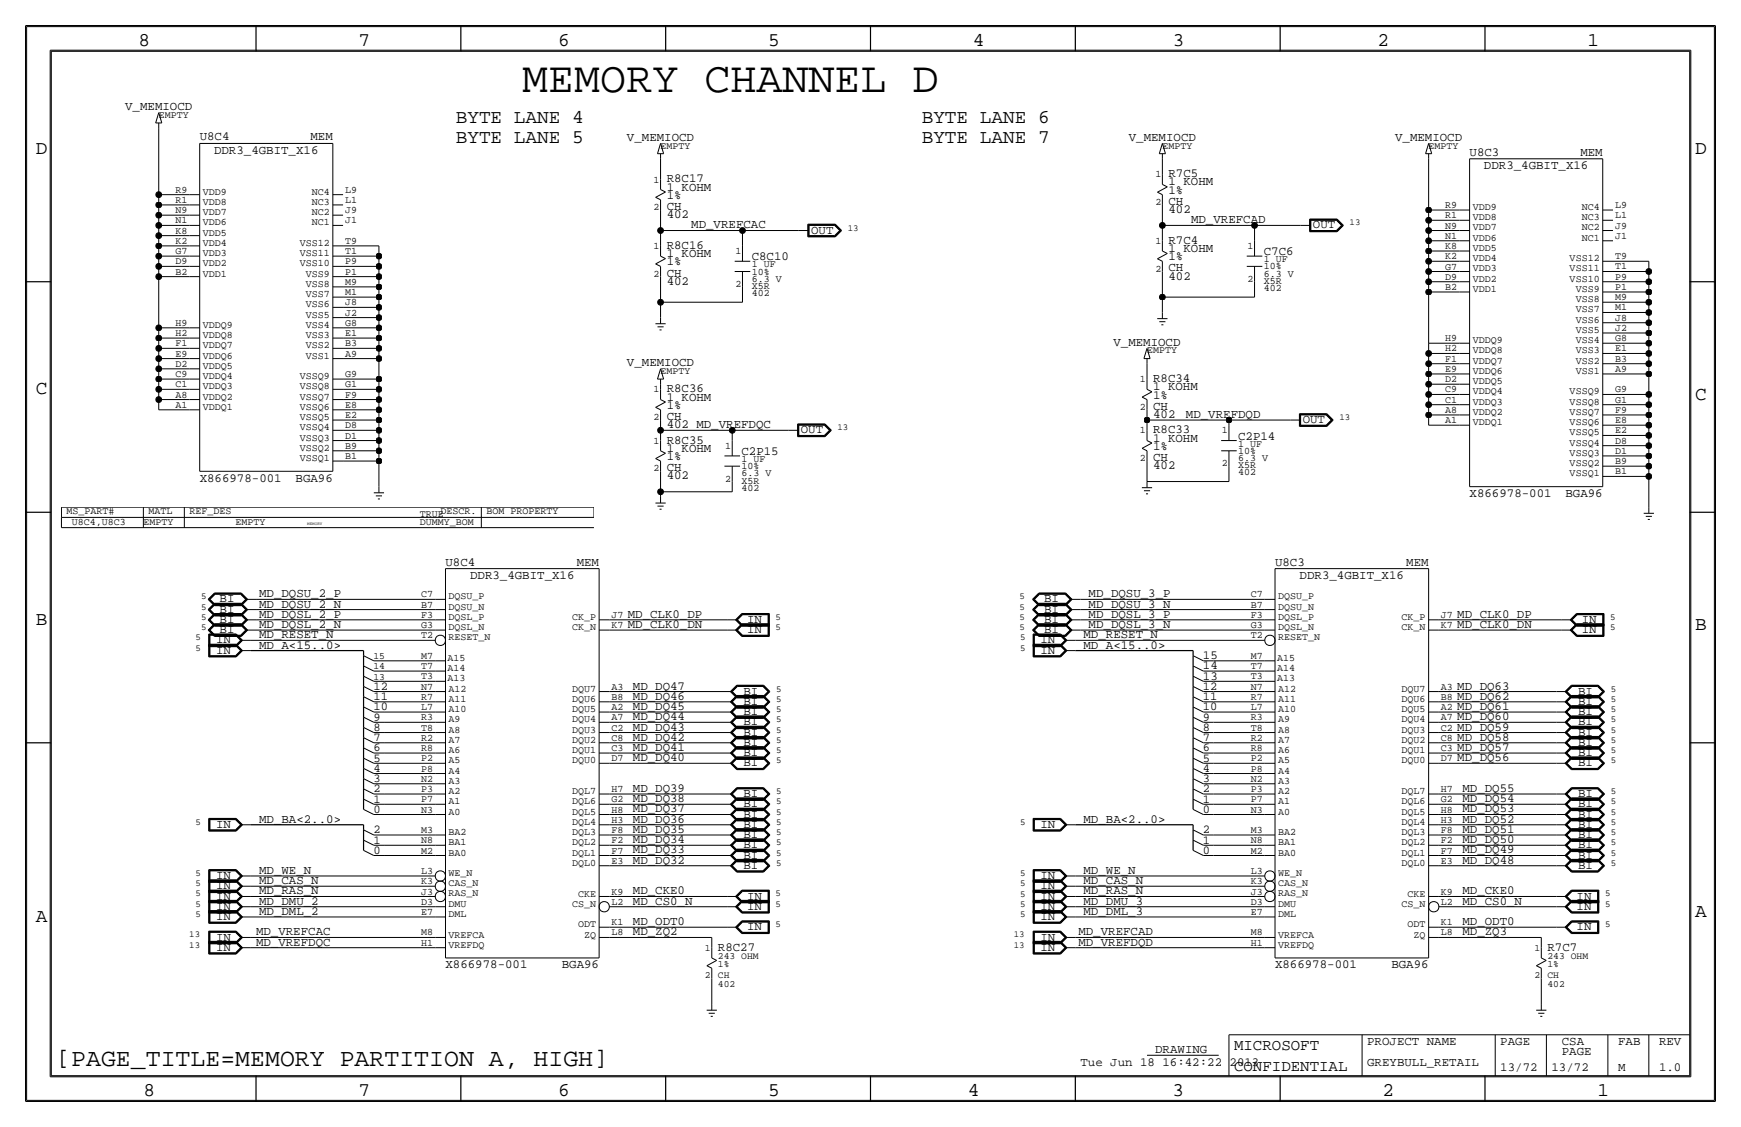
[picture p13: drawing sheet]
<svg xmlns="http://www.w3.org/2000/svg" width="432mm" height="279mm" viewBox="0 0 432 279" stroke-linecap="round" stroke-linejoin="round" font-family="sans-serif">
<defs><g id="words">
<text font-size="10.8" x="129.5" y="22.9">MEMORY CHANNEL D</text>
<text font-size="6.2" x="14" y="264.2">[PAGE_TITLE=MEMORY PARTITION A, HIGH]</text>
<g font-size="4.8">
<text x="34.3" y="11.4">8</text>
<text x="88.9" y="11.4">7</text>
<text x="138.5" y="11.4">6</text>
<text x="190.5" y="11.4">5</text>
<text x="241.3" y="11.4">4</text>
<text x="290.8" y="11.4">3</text>
<text x="341.6" y="11.4">2</text>
<text x="393.7" y="11.4">1</text>
<text x="113" y="35.6">BYTE LANE 5</text>
<text x="113" y="30.5">BYTE LANE 4</text>
<text x="228.6" y="30.5">BYTE LANE 6</text>
<text x="228.6" y="35.6">BYTE LANE 7</text>
<text x="8.9" y="38.1">D</text>
<text x="420.4" y="38.1">D</text>
<text x="8.9" y="97.8">C</text>
<text x="420.4" y="99.1">C</text>
<text x="8.9" y="154.9">B</text>
<text x="420.4" y="156.2">B</text>
<text x="420.4" y="227.3">A</text>
<text x="8.9" y="228.6">A</text>
<text x="35.6" y="271.8">8</text>
<text x="88.9" y="271.8">7</text>
<text x="138.4" y="271.8">6</text>
<text x="190.5" y="271.8">5</text>
<text x="240" y="271.8">4</text>
<text x="290.8" y="271.8">3</text>
<text x="342.9" y="271.8">2</text>
<text x="396.2" y="271.8">1</text>
</g>
<g font-size="3.9">
<text x="306.1" y="260.4">MICROSOFT</text>
<text x="306.1" y="265.4">CONFIDENTIAL</text>
</g>
<g font-size="3.1">
<text x="31" y="27.3">V_MEMIOCD</text>
<text x="49.5" y="34.8">U8C4</text>
<text x="77" y="34.8">MEM</text>
<text x="155.5" y="34.9">V_MEMIOCD</text>
<text x="280" y="34.9">V_MEMIOCD</text>
<text x="346" y="34.9">V_MEMIOCD</text>
<text x="53.1" y="38.1">DDR3_4GBIT_X16</text>
<text x="364.5" y="38.6">U8C3</text>
<text x="368.1" y="41.9">DDR3_4GBIT_X16</text>
<text x="392" y="38.6">MEM</text>
<text x="165.4" y="47.2">1 KOHM</text>
<text x="165.4" y="45.2">R8C17</text>
<text x="289.8" y="46">1 KOHM</text>
<text x="289.8" y="43.9">R7C5</text>
<text x="165.4" y="52.1">CH</text>
<text x="165.4" y="49.3">1%</text>
<text x="289.8" y="50.8">CH</text>
<text x="289.8" y="52.8">402</text>
<text x="289.8" y="48">1%</text>
<text x="165.4" y="54.1">402</text>
<text x="171.5" y="56.6">MD_VREFCAC</text>
<text x="201.2" y="57.9">OUT</text>
<text x="295.4" y="55.4">MD_VREFCAD</text>
<text x="325.6" y="56.6">OUT</text>
<text x="165.4" y="63.7">1 KOHM</text>
<text x="165.4" y="65.8">1%</text>
<text x="165.4" y="61.7">R8C16</text>
<text x="186.4" y="64.5">C8C10</text>
<text x="289.8" y="62.5">1 KOHM</text>
<text x="289.8" y="64.5">1%</text>
<text x="289.8" y="60.5">R7C4</text>
<text x="313.4" y="63.3">C7C6</text>
<text x="165.4" y="68.6">CH</text>
<text x="165.4" y="70.6">402</text>
<text x="289.8" y="67.3">CH</text>
<text x="289.8" y="69.3">402</text>
<text x="276.2" y="85.7">V_MEMIOCD</text>
<text x="155.5" y="90.8">V_MEMIOCD</text>
<text x="286" y="94.7">R8C34</text>
<text x="165.4" y="97.3">R8C36</text>
<text x="165.4" y="99.3">1 KOHM</text>
<text x="165.4" y="101.3">1%</text>
<text x="286" y="101.6">CH</text>
<text x="286" y="96.8">1 KOHM</text>
<text x="286" y="98.8">1%</text>
<text x="165.4" y="104.1">CH</text>
<text x="165.4" y="106.2">402 MD_VREFDQC</text>
<text x="198.6" y="107.4">OUT</text>
<text x="286" y="103.6">402</text>
<text x="286" y="107.4">R8C33</text>
<text x="294.1" y="103.6">MD_VREFDQD</text>
<text x="323.1" y="104.9">OUT</text>
<text x="165.4" y="110">R8C35</text>
<text x="165.4" y="112">1 KOHM</text>
<text x="183.9" y="112.8">C2P15</text>
<text x="286" y="109.5">1 KOHM</text>
<text x="286" y="111.5">1%</text>
<text x="307.1" y="109">C2P14</text>
<text x="49.5" y="119.4">X866978-001</text>
<text x="73.3" y="119.4">BGA96</text>
<text x="165.4" y="116.8">CH</text>
<text x="165.4" y="118.9">402</text>
<text x="165.4" y="114">1%</text>
<text x="286" y="114.3">CH</text>
<text x="286" y="116.3">402</text>
<text x="364.5" y="123.2">X866978-001</text>
<text x="388.3" y="123.2">BGA96</text>
<text x="110.5" y="140.2">U8C4</text>
<text x="116.6" y="143.5">DDR3_4GBIT_X16</text>
<text x="143" y="140.2">MEM</text>
<text x="316.2" y="140.2">U8C3</text>
<text x="322.3" y="143.5">DDR3_4GBIT_X16</text>
<text x="348.8" y="140.2">MEM</text>
<text x="54.5" y="149.4">BI</text>
<text x="64.3" y="148.1">MD_DQSU_2_P</text>
<text x="258.9" y="149.4">BI</text>
<text x="270" y="148.1">MD_DQSU_3_P</text>
<text x="54.5" y="151.9">BI</text>
<text x="54.5" y="154.4">BI</text>
<text x="64.3" y="150.6">MD_DQSU_2_N</text>
<text x="64.3" y="153.2">MD_DQSL_2_P</text>
<text x="64.3" y="155.7">MD_DQSL_2_N</text>
<text x="155.7" y="153.2">MD_CLK0_DP</text>
<text x="155.7" y="155.7">MD_CLK0_DN</text>
<text x="185.3" y="154.4">IN</text>
<text x="258.9" y="151.9">BI</text>
<text x="258.9" y="154.4">BI</text>
<text x="270" y="155.7">MD_DQSL_3_N</text>
<text x="270" y="153.2">MD_DQSL_3_P</text>
<text x="270" y="150.6">MD_DQSU_3_N</text>
<text x="361.4" y="153.2">MD_CLK0_DP</text>
<text x="361.4" y="155.7">MD_CLK0_DN</text>
<text x="392.3" y="154.4">IN</text>
<text x="53.6" y="159.5">IN</text>
<text x="54.5" y="157">BI</text>
<text x="64.3" y="158.2">MD_RESET_N</text>
<text x="64.3" y="160.8">MD_A&lt;15..0&gt;</text>
<text x="185.3" y="157">IN</text>
<text x="258.1" y="159.5">IN</text>
<text x="258.9" y="157">BI</text>
<text x="268.7" y="158.2">MD_RESET_N</text>
<text x="268.7" y="160.8">MD_A&lt;15..0&gt;</text>
<text x="392.3" y="157">IN</text>
<text x="53.6" y="162.1">IN</text>
<text x="258.1" y="162.1">IN</text>
<text x="298.3" y="163.4">15</text>
<text x="298.3" y="166">14</text>
<text x="157" y="173.5">MD_DQ46</text>
<text x="157" y="170.9">MD_DQ47</text>
<text x="184.4" y="172.2">BI</text>
<text x="298.3" y="168.5">13</text>
<text x="361.4" y="173.5">MD_DQ62</text>
<text x="361.4" y="170.9">MD_DQ63</text>
<text x="391.4" y="172.2">BI</text>
<text x="157" y="178.6">MD_DQ44</text>
<text x="157" y="176">MD_DQ45</text>
<text x="184.4" y="174.8">BI</text>
<text x="184.4" y="179.8">BI</text>
<text x="184.4" y="177.3">BI</text>
<text x="361.4" y="178.6">MD_DQ60</text>
<text x="361.4" y="176">MD_DQ61</text>
<text x="391.4" y="177.3">BI</text>
<text x="391.4" y="174.8">BI</text>
<text x="391.4" y="179.8">BI</text>
<text x="157" y="181.1">MD_DQ43</text>
<text x="157" y="183.6">MD_DQ42</text>
<text x="184.4" y="184.9">BI</text>
<text x="184.4" y="182.4">BI</text>
<text x="361.4" y="183.6">MD_DQ58</text>
<text x="361.4" y="181.1">MD_DQ59</text>
<text x="391.4" y="182.4">BI</text>
<text x="391.4" y="184.9">BI</text>
<text x="157" y="188.7">MD_DQ40</text>
<text x="157" y="186.2">MD_DQ41</text>
<text x="184.4" y="187.5">BI</text>
<text x="184.4" y="190">BI</text>
<text x="361.4" y="188.7">MD_DQ56</text>
<text x="361.4" y="186.2">MD_DQ57</text>
<text x="391.4" y="190">BI</text>
<text x="391.4" y="187.5">BI</text>
<text x="157" y="196.3">MD_DQ39</text>
<text x="184.4" y="197.6">BI</text>
<text x="362.7" y="196.3">MD_DQ55</text>
<text x="391.4" y="197.6">BI</text>
<text x="64.3" y="204">MD_BA&lt;2..0&gt;</text>
<text x="157" y="204">MD_DQ36</text>
<text x="157" y="198.9">MD_DQ38</text>
<text x="157" y="201.4">MD_DQ37</text>
<text x="184.4" y="200.2">BI</text>
<text x="184.4" y="202.7">BI</text>
<text x="268.7" y="204">MD_BA&lt;2..0&gt;</text>
<text x="362.7" y="201.4">MD_DQ53</text>
<text x="362.7" y="198.9">MD_DQ54</text>
<text x="362.7" y="204">MD_DQ52</text>
<text x="391.4" y="202.7">BI</text>
<text x="391.4" y="200.2">BI</text>
<text x="53.6" y="205.2">IN</text>
<text x="157" y="209">MD_DQ34</text>
<text x="157" y="206.5">MD_DQ35</text>
<text x="184.4" y="205.2">BI</text>
<text x="184.4" y="207.8">BI</text>
<text x="258.1" y="205.2">IN</text>
<text x="362.7" y="206.5">MD_DQ51</text>
<text x="362.7" y="209">MD_DQ50</text>
<text x="391.4" y="205.2">BI</text>
<text x="391.4" y="207.8">BI</text>
<text x="157" y="214.1">MD_DQ32</text>
<text x="157" y="211.6">MD_DQ33</text>
<text x="184.4" y="210.3">BI</text>
<text x="184.4" y="212.9">BI</text>
<text x="184.4" y="215.4">BI</text>
<text x="362.7" y="214.1">MD_DQ48</text>
<text x="362.7" y="211.6">MD_DQ49</text>
<text x="391.4" y="215.4">BI</text>
<text x="391.4" y="212.9">BI</text>
<text x="391.4" y="210.3">BI</text>
<text x="53.6" y="217.9">IN</text>
<text x="53.6" y="220.5">IN</text>
<text x="64.3" y="221.7">MD_RAS_N</text>
<text x="64.3" y="216.7">MD_WE_N</text>
<text x="64.3" y="219.2">MD_CAS_N</text>
<text x="157" y="221.7">MD_CKE0</text>
<text x="258.1" y="217.9">IN</text>
<text x="258.1" y="220.5">IN</text>
<text x="268.7" y="216.7">MD_WE_N</text>
<text x="268.7" y="219.2">MD_CAS_N</text>
<text x="268.7" y="221.7">MD_RAS_N</text>
<text x="362.7" y="221.7">MD_CKE0</text>
<text x="53.6" y="223">IN</text>
<text x="53.6" y="225.6">IN</text>
<text x="64.3" y="224.3">MD_DMU_2</text>
<text x="64.3" y="226.8">MD_DML_2</text>
<text x="157" y="224.3">MD_CS0_N</text>
<text x="185.3" y="223">IN</text>
<text x="185.3" y="225.6">IN</text>
<text x="258.1" y="225.6">IN</text>
<text x="258.1" y="223">IN</text>
<text x="268.7" y="224.3">MD_DMU_3</text>
<text x="268.7" y="226.8">MD_DML_3</text>
<text x="362.7" y="224.3">MD_CS0_N</text>
<text x="391" y="225.6">IN</text>
<text x="391" y="223">IN</text>
<text x="53.6" y="233.2">IN</text>
<text x="53.6" y="228.1">IN</text>
<text x="63.5" y="231.9">MD_VREFCAC</text>
<text x="157" y="229.4">MD_ODT0</text>
<text x="157" y="231.9">MD_ZQ2</text>
<text x="185.3" y="230.6">IN</text>
<text x="258.1" y="228.1">IN</text>
<text x="258.1" y="233.2">IN</text>
<text x="267.5" y="231.9">MD_VREFCAD</text>
<text x="362.7" y="229.4">MD_ODT0</text>
<text x="362.7" y="231.9">MD_ZQ3</text>
<text x="391" y="230.6">IN</text>
<text x="53.6" y="235.7">IN</text>
<text x="63.5" y="234.4">MD_VREFDQC</text>
<text x="178.1" y="235.7">R8C27</text>
<text x="258.1" y="235.7">IN</text>
<text x="267.5" y="234.4">MD_VREFDQD</text>
<text x="383.8" y="235.7">R7C7</text>
<text x="110.5" y="240">X866978-001</text>
<text x="139.3" y="240">BGA96</text>
<text x="316.2" y="240">X866978-001</text>
<text x="345.1" y="240">BGA96</text>
<text x="286.5" y="261.1">DRAWING</text>
<text x="339.1" y="259.1">PROJECT NAME</text>
<text x="372.1" y="259.1">PAGE</text>
<text x="387.4" y="259.1">CSA</text>
<text x="387.4" y="261.6">PAGE</text>
<text x="401.3" y="259.1">FAB</text>
<text x="411.5" y="259.1">REV</text>
<text x="268" y="264.2">Tue Jun 18 16:42:22 2013</text>
<text x="339.1" y="264.2">GREYBULL_RETAIL</text>
<text x="372.1" y="265.4">13/72</text>
<text x="384.8" y="265.4">13/72</text>
<text x="401.3" y="265.4">M</text>
<text x="411.5" y="265.4">1.0</text>
</g>
<g font-size="3">
<text x="92.6" y="173.6">11</text>
<text x="92.6" y="171">12</text>
<text x="298.3" y="171">12</text>
<text x="298.3" y="173.6">11</text>
<text x="92.6" y="176.1">10</text>
<text x="92.6" y="178.7">9</text>
<text x="298.3" y="176.1">10</text>
<text x="298.3" y="178.7">9</text>
<text x="92.6" y="183.7">7</text>
<text x="92.6" y="181.2">8</text>
<text x="298.3" y="183.7">7</text>
<text x="298.3" y="181.2">8</text>
<text x="92.6" y="186.3">6</text>
<text x="92.6" y="188.8">5</text>
<text x="92.6" y="191.4">4</text>
<text x="298.3" y="186.3">6</text>
<text x="298.3" y="188.8">5</text>
<text x="298.3" y="191.4">4</text>
<text x="92.6" y="193.9">3</text>
<text x="92.6" y="196.4">2</text>
<text x="298.3" y="196.4">2</text>
<text x="298.3" y="193.9">3</text>
<text x="92.6" y="199">1</text>
<text x="92.6" y="201.5">0</text>
<text x="298.3" y="199">1</text>
<text x="298.3" y="201.5">0</text>
<text x="92.6" y="209.1">1</text>
<text x="92.6" y="206.6">2</text>
<text x="298.3" y="206.6">2</text>
<text x="298.3" y="209.1">1</text>
<text x="92.6" y="211.7">0</text>
<text x="298.3" y="211.7">0</text>
</g>
<g font-size="2.5">
<text x="39.4" y="29.2">EMPTY</text>
<text x="163.8" y="36.8">EMPTY</text>
<text x="288.3" y="36.8">EMPTY</text>
<text x="354.3" y="36.8">EMPTY</text>
<text x="43.5" y="47.8">R9</text>
<text x="85.6" y="47.8">L9</text>
<text x="162.1" y="45.2">1</text>
<text x="286.5" y="44">1</text>
<text x="43.5" y="50.3">R1</text>
<text x="43.5" y="52.8">N9</text>
<text x="50.3" y="53.3">VDD7</text>
<text x="50.3" y="50.8">VDD8</text>
<text x="50.3" y="48.3">VDD9</text>
<text x="77.3" y="53.3">NC2</text>
<text x="77.3" y="50.8">NC3</text>
<text x="77.3" y="48.2">NC4</text>
<text x="85.6" y="50.3">L1</text>
<text x="85.6" y="52.9">J9</text>
<text x="162.1" y="52.1">2</text>
<text x="286.5" y="50.8">2</text>
<text x="358.5" y="51.6">R9</text>
<text x="365.3" y="52.1">VDD9</text>
<text x="392.3" y="52">NC4</text>
<text x="400.6" y="51.6">L9</text>
<text x="43.5" y="55.4">N1</text>
<text x="43.5" y="57.9">K8</text>
<text x="50.3" y="58.4">VDD5</text>
<text x="50.3" y="55.9">VDD6</text>
<text x="77.3" y="55.9">NC1</text>
<text x="85.6" y="55.4">J1</text>
<text x="358.5" y="54.1">R1</text>
<text x="358.5" y="56.7">N9</text>
<text x="358.5" y="59.2">N1</text>
<text x="365.3" y="59.7">VDD6</text>
<text x="365.3" y="57.1">VDD7</text>
<text x="365.3" y="54.6">VDD8</text>
<text x="392.3" y="59.7">NC1</text>
<text x="392.3" y="57.1">NC2</text>
<text x="392.3" y="54.6">NC3</text>
<text x="400.6" y="54.1">L1</text>
<text x="400.6" y="56.7">J9</text>
<text x="400.6" y="59.2">J1</text>
<text x="43.5" y="60.5">K2</text>
<text x="43.5" y="63">G7</text>
<text x="43.5" y="65.5">D9</text>
<text x="50.3" y="63.5">VDD3</text>
<text x="50.3" y="61">VDD4</text>
<text x="74.3" y="63.5">VSS11</text>
<text x="74.3" y="60.9">VSS12</text>
<text x="85.6" y="60.5">T9</text>
<text x="85.6" y="63">T1</text>
<text x="85.6" y="65.5">P9</text>
<text x="162.1" y="61.8">1</text>
<text x="182.4" y="63">1</text>
<text x="286.5" y="60.5">1</text>
<text x="309.4" y="61.8">1</text>
<text x="313.4" y="65">1 UF</text>
<text x="358.5" y="61.7">K8</text>
<text x="358.5" y="64.3">K2</text>
<text x="365.3" y="64.8">VDD4</text>
<text x="365.3" y="62.2">VDD5</text>
<text x="389.3" y="64.7">VSS12</text>
<text x="400.6" y="64.3">T9</text>
<text x="43.5" y="68.1">B2</text>
<text x="50.3" y="66">VDD2</text>
<text x="50.3" y="68.6">VDD1</text>
<text x="74.3" y="66">VSS10</text>
<text x="75.8" y="71.1">VSS8</text>
<text x="75.8" y="68.6">VSS9</text>
<text x="85.6" y="68.1">P1</text>
<text x="85.6" y="70.6">M9</text>
<text x="162.1" y="68.6">2</text>
<text x="182.4" y="71.2">2</text>
<text x="186.4" y="68.1">10%</text>
<text x="186.4" y="66.3">1 UF</text>
<text x="186.4" y="69.8">6.3 V</text>
<text x="186.4" y="71.6">X5R</text>
<text x="286.5" y="67.3">2</text>
<text x="309.4" y="69.9">2</text>
<text x="313.4" y="70.4">X5R</text>
<text x="313.4" y="66.8">10%</text>
<text x="313.4" y="68.6">6.3 V</text>
<text x="358.5" y="66.8">G7</text>
<text x="358.5" y="69.4">D9</text>
<text x="358.5" y="71.9">B2</text>
<text x="365.3" y="69.8">VDD2</text>
<text x="365.3" y="67.3">VDD3</text>
<text x="389.3" y="69.8">VSS10</text>
<text x="389.3" y="67.3">VSS11</text>
<text x="400.6" y="71.9">P1</text>
<text x="400.6" y="66.8">T1</text>
<text x="400.6" y="69.3">P9</text>
<text x="75.8" y="76.2">VSS6</text>
<text x="75.8" y="73.6">VSS7</text>
<text x="85.6" y="73.2">M1</text>
<text x="85.6" y="75.7">J8</text>
<text x="186.4" y="73.4">402</text>
<text x="313.4" y="72.1">402</text>
<text x="365.3" y="72.4">VDD1</text>
<text x="390.8" y="74.9">VSS8</text>
<text x="390.8" y="77.5">VSS7</text>
<text x="390.8" y="72.4">VSS9</text>
<text x="400.6" y="74.4">M9</text>
<text x="400.6" y="77">M1</text>
<text x="43.5" y="80.8">H9</text>
<text x="43.5" y="83.3">H2</text>
<text x="50.3" y="83.8">VDDQ8</text>
<text x="50.3" y="81.3">VDDQ9</text>
<text x="75.8" y="83.8">VSS3</text>
<text x="75.8" y="78.7">VSS5</text>
<text x="75.8" y="81.3">VSS4</text>
<text x="85.6" y="78.2">J2</text>
<text x="85.6" y="80.8">G8</text>
<text x="85.6" y="83.3">E1</text>
<text x="390.8" y="82.5">VSS5</text>
<text x="390.8" y="80">VSS6</text>
<text x="400.6" y="79.5">J8</text>
<text x="400.6" y="82">J2</text>
<text x="43.5" y="85.9">F1</text>
<text x="43.5" y="88.4">E9</text>
<text x="50.3" y="88.9">VDDQ6</text>
<text x="50.3" y="86.4">VDDQ7</text>
<text x="75.8" y="88.9">VSS1</text>
<text x="75.8" y="86.3">VSS2</text>
<text x="85.6" y="85.9">B3</text>
<text x="85.6" y="88.4">A9</text>
<text x="284.5" y="87.6">EMPTY</text>
<text x="358.5" y="84.6">H9</text>
<text x="358.5" y="87.1">H2</text>
<text x="358.5" y="89.7">F1</text>
<text x="365.3" y="87.6">VDDQ8</text>
<text x="365.3" y="85.1">VDDQ9</text>
<text x="390.8" y="87.6">VSS3</text>
<text x="390.8" y="85.1">VSS4</text>
<text x="400.6" y="84.6">G8</text>
<text x="400.6" y="87.1">E1</text>
<text x="400.6" y="89.7">B3</text>
<text x="43.5" y="90.9">D2</text>
<text x="43.5" y="93.5">C9</text>
<text x="50.3" y="94">VDDQ4</text>
<text x="50.3" y="91.4">VDDQ5</text>
<text x="74.3" y="94">VSSQ9</text>
<text x="85.6" y="93.5">G9</text>
<text x="163.8" y="92.7">EMPTY</text>
<text x="282.7" y="94.7">1</text>
<text x="358.5" y="92.2">E9</text>
<text x="358.5" y="94.8">D2</text>
<text x="365.3" y="95.2">VDDQ5</text>
<text x="365.3" y="92.7">VDDQ6</text>
<text x="365.3" y="90.2">VDDQ7</text>
<text x="390.8" y="92.7">VSS1</text>
<text x="390.8" y="90.2">VSS2</text>
<text x="400.6" y="92.2">A9</text>
<text x="43.5" y="96">C1</text>
<text x="43.5" y="98.6">A8</text>
<text x="43.5" y="101.1">A1</text>
<text x="50.3" y="101.6">VDDQ1</text>
<text x="50.3" y="99.1">VDDQ2</text>
<text x="50.3" y="96.5">VDDQ3</text>
<text x="74.3" y="101.6">VSSQ6</text>
<text x="74.3" y="99.1">VSSQ7</text>
<text x="74.3" y="96.5">VSSQ8</text>
<text x="85.6" y="96">G1</text>
<text x="85.6" y="98.6">F9</text>
<text x="85.6" y="101.1">E8</text>
<text x="162.1" y="97.3">1</text>
<text x="282.7" y="101.6">2</text>
<text x="358.5" y="97.3">C9</text>
<text x="358.5" y="99.8">C1</text>
<text x="365.3" y="100.3">VDDQ3</text>
<text x="365.3" y="97.8">VDDQ4</text>
<text x="389.3" y="100.3">VSSQ8</text>
<text x="389.3" y="97.8">VSSQ9</text>
<text x="400.6" y="97.3">G9</text>
<text x="400.6" y="99.8">G1</text>
<text x="74.3" y="106.7">VSSQ4</text>
<text x="74.3" y="104.1">VSSQ5</text>
<text x="85.6" y="103.6">E2</text>
<text x="85.6" y="106.2">D8</text>
<text x="162.1" y="104.1">2</text>
<text x="282.7" y="107.4">1</text>
<text x="303.1" y="107.4">1</text>
<text x="358.5" y="102.4">A8</text>
<text x="358.5" y="104.9">A1</text>
<text x="365.3" y="105.4">VDDQ1</text>
<text x="365.3" y="102.9">VDDQ2</text>
<text x="389.3" y="107.9">VSSQ5</text>
<text x="389.3" y="105.4">VSSQ6</text>
<text x="389.3" y="102.9">VSSQ7</text>
<text x="400.6" y="102.4">F9</text>
<text x="400.6" y="104.9">E8</text>
<text x="400.6" y="107.4">E2</text>
<text x="74.3" y="109.2">VSSQ3</text>
<text x="74.3" y="111.8">VSSQ2</text>
<text x="85.6" y="108.7">D1</text>
<text x="85.6" y="111.3">B9</text>
<text x="85.6" y="113.8">B1</text>
<text x="162.1" y="110">1</text>
<text x="179.9" y="111.3">1</text>
<text x="307.1" y="110.7">1 UF</text>
<text x="307.1" y="112.5">10%</text>
<text x="389.3" y="113">VSSQ3</text>
<text x="389.3" y="110.5">VSSQ4</text>
<text x="400.6" y="110">D8</text>
<text x="400.6" y="112.5">D1</text>
<text x="74.3" y="114.3">VSSQ1</text>
<text x="162.1" y="116.8">2</text>
<text x="179.9" y="119.4">2</text>
<text x="183.9" y="119.9">X5R</text>
<text x="183.9" y="116.3">10%</text>
<text x="183.9" y="114.6">1 UF</text>
<text x="183.9" y="118.1">6.3 V</text>
<text x="282.7" y="114.3">2</text>
<text x="303.1" y="115.6">2</text>
<text x="307.1" y="114.3">6.3 V</text>
<text x="307.1" y="116.1">X5R</text>
<text x="307.1" y="117.9">402</text>
<text x="389.3" y="115.6">VSSQ2</text>
<text x="389.3" y="118.1">VSSQ1</text>
<text x="400.6" y="115.1">B9</text>
<text x="400.6" y="117.6">B1</text>
<text x="183.9" y="121.7">402</text>
<text x="16.5" y="127.5">MS_PART#</text>
<text x="17.8" y="130">U8C4,U8C3</text>
<text x="35.6" y="130">EMPTY</text>
<text x="36.8" y="127.5">MATL</text>
<text x="47" y="127.5">REF_DES</text>
<text x="58.4" y="130">EMPTY</text>
<text x="104.1" y="130">DUMMY_BOM</text>
<text x="104.1" y="128.3">TRUE</text>
<text x="109.2" y="127.5">DESCR.</text>
<text x="120.7" y="127.5">BOM PROPERTY</text>
<text x="104.5" y="148.1">C7</text>
<text x="111.3" y="148.6">DQSU_P</text>
<text x="310.2" y="148.1">C7</text>
<text x="317" y="148.6">DQSU_P</text>
<text x="104.5" y="150.6">B7</text>
<text x="104.5" y="155.7">G3</text>
<text x="104.5" y="153.2">F3</text>
<text x="111.3" y="153.7">DQSL_P</text>
<text x="111.3" y="151.1">DQSU_N</text>
<text x="141.9" y="153.7">CK_P</text>
<text x="151.6" y="155.7">K7</text>
<text x="151.6" y="153.2">J7</text>
<text x="310.2" y="150.6">B7</text>
<text x="310.2" y="155.7">G3</text>
<text x="310.2" y="153.2">F3</text>
<text x="317" y="153.7">DQSL_P</text>
<text x="317" y="151.1">DQSU_N</text>
<text x="347.6" y="153.7">CK_P</text>
<text x="357.4" y="155.7">K7</text>
<text x="357.4" y="153.2">J7</text>
<text x="104.5" y="158.3">T2</text>
<text x="111.3" y="156.2">DQSL_N</text>
<text x="111.3" y="158.8">RESET_N</text>
<text x="141.9" y="156.2">CK_N</text>
<text x="310.2" y="158.3">T2</text>
<text x="317" y="156.2">DQSL_N</text>
<text x="317" y="158.8">RESET_N</text>
<text x="347.6" y="156.2">CK_N</text>
<text x="104.5" y="163.4">M7</text>
<text x="104.5" y="165.9">T7</text>
<text x="111" y="166.4">A14</text>
<text x="111" y="163.8">A15</text>
<text x="310.2" y="163.4">M7</text>
<text x="310.2" y="165.9">T7</text>
<text x="316.7" y="166.4">A14</text>
<text x="316.7" y="163.8">A15</text>
<text x="104.5" y="168.4">T3</text>
<text x="104.5" y="171">N7</text>
<text x="104.5" y="173.5">R7</text>
<text x="111" y="168.9">A13</text>
<text x="111.3" y="171.5">A12</text>
<text x="141.9" y="171.5">DQU7</text>
<text x="141.9" y="174">DQU6</text>
<text x="151.6" y="171">A3</text>
<text x="151.6" y="173.5">B8</text>
<text x="310.2" y="168.4">T3</text>
<text x="310.2" y="171">N7</text>
<text x="310.2" y="173.5">R7</text>
<text x="316.7" y="168.9">A13</text>
<text x="317" y="171.5">A12</text>
<text x="347.6" y="171.5">DQU7</text>
<text x="347.6" y="174">DQU6</text>
<text x="357.4" y="171">A3</text>
<text x="357.4" y="173.5">B8</text>
<text x="104.5" y="178.6">R3</text>
<text x="104.5" y="176.1">L7</text>
<text x="111.3" y="174">A11</text>
<text x="111.3" y="176.5">A10</text>
<text x="111.3" y="179.1">A9</text>
<text x="141.9" y="176.5">DQU5</text>
<text x="141.9" y="179.1">DQU4</text>
<text x="151.6" y="176">A2</text>
<text x="151.6" y="178.6">A7</text>
<text x="310.2" y="178.6">R3</text>
<text x="310.2" y="176.1">L7</text>
<text x="317" y="174">A11</text>
<text x="317" y="176.5">A10</text>
<text x="317" y="179.1">A9</text>
<text x="347.6" y="176.5">DQU5</text>
<text x="347.6" y="179.1">DQU4</text>
<text x="357.4" y="176">A2</text>
<text x="357.4" y="178.6">A7</text>
<text x="104.5" y="181.1">T8</text>
<text x="104.5" y="183.7">R2</text>
<text x="111.3" y="181.6">A8</text>
<text x="111.3" y="184.2">A7</text>
<text x="141.9" y="181.6">DQU3</text>
<text x="141.9" y="184.2">DQU2</text>
<text x="151.6" y="181.1">C2</text>
<text x="151.6" y="183.7">C8</text>
<text x="310.2" y="181.1">T8</text>
<text x="310.2" y="183.7">R2</text>
<text x="317" y="181.6">A8</text>
<text x="317" y="184.2">A7</text>
<text x="347.6" y="181.6">DQU3</text>
<text x="347.6" y="184.2">DQU2</text>
<text x="357.4" y="181.1">C2</text>
<text x="357.4" y="183.7">C8</text>
<text x="104.5" y="186.2">R8</text>
<text x="104.5" y="188.8">P2</text>
<text x="104.5" y="191.3">P8</text>
<text x="111.3" y="186.7">A6</text>
<text x="111.3" y="189.2">A5</text>
<text x="111.3" y="191.8">A4</text>
<text x="141.9" y="186.7">DQU1</text>
<text x="141.9" y="189.2">DQU0</text>
<text x="151.6" y="186.2">C3</text>
<text x="151.6" y="188.7">D7</text>
<text x="310.2" y="186.2">R8</text>
<text x="310.2" y="188.7">P2</text>
<text x="310.2" y="191.3">P8</text>
<text x="317" y="186.7">A6</text>
<text x="317" y="189.2">A5</text>
<text x="317" y="191.8">A4</text>
<text x="347.6" y="186.7">DQU1</text>
<text x="347.6" y="189.2">DQU0</text>
<text x="357.4" y="186.2">C3</text>
<text x="357.4" y="188.7">D7</text>
<text x="104.5" y="193.8">N2</text>
<text x="104.5" y="196.4">P3</text>
<text x="111.3" y="196.9">A2</text>
<text x="111.3" y="194.3">A3</text>
<text x="141.9" y="196.9">DQL7</text>
<text x="151.6" y="196.4">H7</text>
<text x="310.2" y="193.8">N2</text>
<text x="310.2" y="196.4">P3</text>
<text x="317" y="196.9">A2</text>
<text x="317" y="194.3">A3</text>
<text x="347.6" y="196.9">DQL7</text>
<text x="357.4" y="196.4">H7</text>
<text x="104.5" y="198.9">P7</text>
<text x="104.5" y="201.5">N3</text>
<text x="111.3" y="199.4">A1</text>
<text x="111.3" y="201.9">A0</text>
<text x="141.9" y="199.4">DQL6</text>
<text x="141.9" y="201.9">DQL5</text>
<text x="151.6" y="198.9">G2</text>
<text x="151.6" y="201.4">H8</text>
<text x="151.6" y="204">H3</text>
<text x="310.2" y="198.9">P7</text>
<text x="310.2" y="201.5">N3</text>
<text x="317" y="199.4">A1</text>
<text x="317" y="201.9">A0</text>
<text x="347.6" y="199.4">DQL6</text>
<text x="347.6" y="201.9">DQL5</text>
<text x="357.4" y="198.9">G2</text>
<text x="357.4" y="201.4">H8</text>
<text x="357.4" y="204">H3</text>
<text x="104.5" y="206.5">M3</text>
<text x="104.5" y="209.1">N8</text>
<text x="111.3" y="207">BA2</text>
<text x="111.3" y="209.6">BA1</text>
<text x="141.9" y="204.5">DQL4</text>
<text x="141.9" y="209.6">DQL2</text>
<text x="141.9" y="207">DQL3</text>
<text x="151.6" y="206.5">F8</text>
<text x="151.6" y="209.1">F2</text>
<text x="310.2" y="206.5">M3</text>
<text x="310.2" y="209.1">N8</text>
<text x="317" y="207">BA2</text>
<text x="317" y="209.6">BA1</text>
<text x="347.6" y="204.5">DQL4</text>
<text x="347.6" y="209.6">DQL2</text>
<text x="347.6" y="207">DQL3</text>
<text x="357.4" y="206.5">F8</text>
<text x="357.4" y="209.1">F2</text>
<text x="104.5" y="211.6">M2</text>
<text x="111.3" y="212.1">BA0</text>
<text x="141.9" y="212.1">DQL1</text>
<text x="141.9" y="214.6">DQL0</text>
<text x="151.6" y="211.6">F7</text>
<text x="151.6" y="214.1">E3</text>
<text x="310.2" y="211.6">M2</text>
<text x="317" y="212.1">BA0</text>
<text x="347.6" y="212.1">DQL1</text>
<text x="347.6" y="214.6">DQL0</text>
<text x="357.4" y="211.6">F7</text>
<text x="357.4" y="214.1">E3</text>
<text x="104.5" y="216.7">L3</text>
<text x="104.5" y="221.8">J3</text>
<text x="104.5" y="219.2">K3</text>
<text x="111.3" y="217.2">WE_N</text>
<text x="111.3" y="219.7">CAS_N</text>
<text x="151.6" y="221.8">K9</text>
<text x="310.2" y="216.7">L3</text>
<text x="310.2" y="221.8">J3</text>
<text x="310.2" y="219.2">K3</text>
<text x="317" y="217.2">WE_N</text>
<text x="317" y="219.7">CAS_N</text>
<text x="357.4" y="221.8">K9</text>
<text x="104.5" y="224.3">D3</text>
<text x="104.5" y="226.9">E7</text>
<text x="111.3" y="222.3">RAS_N</text>
<text x="111.3" y="224.8">DMU</text>
<text x="111.3" y="227.3">DML</text>
<text x="141.9" y="224.8">CS_N</text>
<text x="143.4" y="222.3">CKE</text>
<text x="151.6" y="224.3">L2</text>
<text x="310.2" y="224.3">D3</text>
<text x="310.2" y="226.8">E7</text>
<text x="317" y="222.3">RAS_N</text>
<text x="317" y="224.8">DMU</text>
<text x="317" y="227.3">DML</text>
<text x="347.6" y="224.8">CS_N</text>
<text x="349.1" y="222.3">CKE</text>
<text x="357.4" y="224.3">L2</text>
<text x="104.5" y="231.9">M8</text>
<text x="111.3" y="232.4">VREFCA</text>
<text x="143.4" y="229.9">ODT</text>
<text x="144.9" y="232.4">ZQ</text>
<text x="151.6" y="231.9">L8</text>
<text x="151.6" y="229.4">K1</text>
<text x="310.2" y="231.9">M8</text>
<text x="317" y="232.4">VREFCA</text>
<text x="349.1" y="229.9">ODT</text>
<text x="350.6" y="232.4">ZQ</text>
<text x="357.4" y="231.9">L8</text>
<text x="357.4" y="229.4">K1</text>
<text x="104.5" y="234.5">H1</text>
<text x="111.3" y="235">VREFDQ</text>
<text x="310.2" y="234.5">H1</text>
<text x="317" y="235">VREFDQ</text>
</g>
<g font-size="2.4">
<text x="92.6" y="163.4">15</text>
<text x="92.6" y="166">14</text>
<text x="92.6" y="168.5">13</text>
<text x="174.8" y="235.7">1</text>
<text x="178.1" y="239.8">1%</text>
<text x="178.1" y="237.7">243 OHM</text>
<text x="380.6" y="235.7">1</text>
<text x="383.8" y="239.8">1%</text>
<text x="383.8" y="237.7">243 OHM</text>
<text x="174.8" y="242.6">2</text>
<text x="178.1" y="244.6">402</text>
<text x="178.1" y="242.6">CH</text>
<text x="380.6" y="242.6">2</text>
<text x="383.8" y="244.6">402</text>
<text x="383.8" y="242.6">CH</text>
</g>
<g font-size="2.3">
<text x="210.3" y="57.1">13</text>
<text x="334.7" y="55.9">13</text>
<text x="207.7" y="106.7">13</text>
<text x="332.2" y="104.2">13</text>
<text x="49.9" y="148.6">5</text>
<text x="252.8" y="148.6">5</text>
<text x="49.9" y="151.1">5</text>
<text x="49.9" y="153.7">5</text>
<text x="192.3" y="153.7">5</text>
<text x="252.8" y="153.7">5</text>
<text x="252.8" y="151.1">5</text>
<text x="399.3" y="153.7">5</text>
<text x="48.5" y="161.3">5</text>
<text x="48.5" y="158.8">5</text>
<text x="49.9" y="156.2">5</text>
<text x="192.3" y="156.2">5</text>
<text x="252.8" y="156.2">5</text>
<text x="253" y="158.8">5</text>
<text x="253" y="161.3">5</text>
<text x="399.3" y="156.2">5</text>
<text x="192.5" y="174">5</text>
<text x="192.5" y="171.5">5</text>
<text x="399.5" y="174">5</text>
<text x="399.5" y="171.5">5</text>
<text x="192.5" y="179.1">5</text>
<text x="192.5" y="176.5">5</text>
<text x="399.5" y="179.1">5</text>
<text x="399.5" y="176.5">5</text>
<text x="192.5" y="181.6">5</text>
<text x="192.5" y="184.2">5</text>
<text x="399.5" y="184.2">5</text>
<text x="399.5" y="181.6">5</text>
<text x="192.5" y="189.2">5</text>
<text x="192.5" y="186.7">5</text>
<text x="399.5" y="189.2">5</text>
<text x="399.5" y="186.7">5</text>
<text x="192.5" y="196.9">5</text>
<text x="399.5" y="196.9">5</text>
<text x="192.5" y="201.9">5</text>
<text x="192.5" y="199.4">5</text>
<text x="399.5" y="201.9">5</text>
<text x="399.5" y="199.4">5</text>
<text x="48.5" y="204.5">5</text>
<text x="192.5" y="209.6">5</text>
<text x="192.5" y="204.5">5</text>
<text x="192.5" y="207">5</text>
<text x="253" y="204.5">5</text>
<text x="399.5" y="207">5</text>
<text x="399.5" y="209.6">5</text>
<text x="399.5" y="204.5">5</text>
<text x="192.5" y="214.6">5</text>
<text x="192.5" y="212.1">5</text>
<text x="399.5" y="214.6">5</text>
<text x="399.5" y="212.1">5</text>
<text x="48.5" y="217.2">5</text>
<text x="48.5" y="219.7">5</text>
<text x="253" y="217.2">5</text>
<text x="253" y="219.7">5</text>
<text x="48.5" y="222.3">5</text>
<text x="48.5" y="224.8">5</text>
<text x="48.5" y="227.3">5</text>
<text x="192.3" y="222.3">5</text>
<text x="192.3" y="224.8">5</text>
<text x="253" y="224.8">5</text>
<text x="253" y="222.3">5</text>
<text x="253" y="227.3">5</text>
<text x="398.1" y="224.8">5</text>
<text x="398.1" y="222.3">5</text>
<text x="46.9" y="232.4">13</text>
<text x="192.3" y="229.9">5</text>
<text x="251.4" y="232.4">13</text>
<text x="398.1" y="229.9">5</text>
<text x="46.9" y="235">13</text>
<text x="251.4" y="235">13</text>
</g>
<text font-size="1.1" x="76.2" y="130">MEMORY</text>
</g></defs>
<!-- layer: Nets -->
<g fill="none" stroke="#000" stroke-width=".25">
<path d="M39.4 31.8v16.5zM163.8 39.4v5zM288.3 39.4v3.8zM354.3 39.4v12.7zM39.4 48.3h7.6zM39.4 50.8h7.6zM39.4 53.3h7.6zM39.4 55.9h7.6zM39.4 58.4h7.6zM39.4 48.3v2.5zM39.4 50.8v2.5zM39.4 53.3v2.6z"/>
<path d="M39.4 55.9v2.5zM39.4 58.4v2.6zM163.8 52.1v5zM163.8 57.1v3.9zM163.8 57.2h20.3zM184.1 57.2h14zM184.1 57.1v3.9zM288.3 55.9v3.8zM288.3 55.9h22.9zM288.3 50.8v5.1zM311.1 55.9v3.8zM311.2 55.9h11.4z"/>
<path d="M354.3 52.1h7.6zM354.3 54.6h7.6zM354.3 57.2h7.6zM354.3 59.7h7.6zM354.3 52.1v2.5zM354.3 54.6v2.6zM354.3 57.2v2.5zM354.3 59.7v2.5zM39.4 61h7.6zM39.4 61v2.5zM39.4 63.5h7.6zM39.4 63.5v2.5z"/>
<path d="M39.4 66h7.6zM39.4 66v2.6zM39.4 68.6h7.6zM39.4 68.6v12.7zM85.1 78.7h8.9zM85.1 76.2h8.9zM85.1 73.7h8.9zM85.1 71.1h8.9zM85.1 68.6h8.9zM85.1 66h8.9zM85.1 63.5h8.9zM85.1 61h8.9z"/>
<path d="M94 78.7v2.6zM94 76.2v2.5zM94 73.7v2.5zM94 71.1v2.6zM94 68.6v2.5zM94 66v2.6zM94 63.5v2.5zM94 61v2.5zM163.8 68.6v6.3zM163.8 74.9v3.8zM163.8 74.9h20.3zM184.1 71.1v3.8z"/>
<path d="M288.3 73.7h22.8zM288.3 73.7v3.8zM288.3 67.3v6.4zM311.1 69.8v3.9zM354.3 62.2h7.6zM354.3 69.8h7.6zM354.3 62.2v2.6zM354.3 64.8h7.7zM354.3 64.8v2.5zM354.3 67.3h7.7zM354.3 67.3v2.5zM354.3 69.8v2.6z"/>
<path d="M354.3 72.4h7.7zM354.3 72.4v12.7zM400 64.8h8.9zM400 77.5h8.9zM400 74.9h8.9zM400 72.4h8.9zM400 69.8h8.9zM400 67.3h8.9zM408.9 77.5v2.5zM408.9 74.9v2.6zM408.9 72.4v2.5zM408.9 69.9v2.5z"/>
<path d="M408.9 67.3v2.5zM408.9 64.8v2.5zM39.4 81.3h7.6zM39.4 81.3v2.5zM39.4 83.8h7.6zM39.4 83.8v2.6zM39.4 86.4h7.6zM39.4 86.4v2.5zM39.4 88.9h7.6zM39.4 88.9v2.5zM39.4 91.4h7.6zM39.4 91.4v2.6z"/>
<path d="M39.4 94h7.6zM39.4 94v2.5zM39.4 96.5h7.6zM39.4 96.5v2.6zM39.4 99.1h7.6zM39.4 99.1v2.5zM85.1 99.1h8.9zM85.1 96.5h8.9zM85.1 88.9h8.9zM85.1 81.3h8.9zM85.1 94h8.9zM85.1 86.4h8.9z"/>
<path d="M85.1 83.8h8.9zM94 99.1v2.5zM94 96.5v2.6zM94 94v2.5zM94 88.9v5.1zM94 86.4v2.5zM94 83.8v2.6zM94 81.3v2.5zM163.8 95.2v1.3zM284.5 90.2v3.8zM354.3 90.2h7.6zM354.3 85.1h7.7z"/>
<path d="M354.3 85.1v2.5zM354.3 87.6h7.7zM354.3 87.6v2.6zM354.3 90.2v2.5zM354.3 92.7h7.7zM354.3 92.7v2.5zM354.3 95.2h7.7zM354.3 95.3v2.5zM354.3 97.8h7.7zM354.3 97.8v2.5zM400 97.8h8.9zM400 92.7h8.9z"/>
<path d="M400 90.2h8.9zM400 87.6h8.9zM400 85.1h8.9zM400 82.5h8.9zM400 80h8.9zM408.9 97.8v2.5zM408.9 92.7v5.1zM408.9 90.2v2.5zM408.9 87.6v2.6zM408.9 85.1v2.5zM408.9 82.5v2.6zM408.9 80v2.5z"/>
<path d="M39.4 101.6h7.6zM85.1 114.3h8.9zM85.1 111.8h8.9zM85.1 109.2h8.9zM85.1 106.7h8.9zM85.1 104.1h8.9zM85.1 101.6h8.9zM94 111.8v2.5zM94 114.3v6.3zM94 109.2v2.6zM94 106.7v2.5zM94 104.1v2.6z"/>
<path d="M94 101.6v2.5zM163.8 116.8v5.1zM163.8 106.7v2.5zM163.8 106.7h17.8zM163.8 104.1v2.6zM181.6 119.4v2.5zM181.6 106.7v2.5zM181.6 106.7h14zM284.5 119.4h20.3zM284.5 104.1h20.3zM284.5 114.3v5.1zM284.5 104.1v2.6z"/>
<path d="M284.5 101.6v2.5zM304.8 115.6v3.8zM304.8 104.1v1.3zM304.8 104.1h15.2zM354.3 100.3h7.7zM354.3 100.3v2.6zM354.3 102.9h7.7zM354.3 102.9v2.5zM354.3 105.4h7.7zM400 118.1h8.9zM400 115.6h8.9zM400 113h8.9z"/>
<path d="M400 110.5h8.9zM400 107.9h8.9zM400 105.4h8.9zM400 102.9h8.9zM400 100.3h8.9zM408.9 115.6v2.5zM408.9 118.1v7.6zM408.9 113v2.6zM408.9 110.5v2.5zM408.9 107.9v2.6zM408.9 105.4v2.5zM408.9 102.9v2.5z"/>
<path d="M408.9 100.3v2.6zM163.8 121.9h17.8zM163.8 121.9v1.3zM62.2 158.8h45.7zM63.5 151.1h44.4zM63.5 153.7h44.4zM63.5 156.2h44.4zM63.5 148.6h44.4zM151.1 153.7h29.2zM151.1 156.2h29.2zM266.7 158.8h47zM268 153.7h45.7z"/>
<path d="M268 148.6h45.7zM268 156.2h45.7zM268 151.1h45.7zM356.9 153.7h30.4zM356.9 156.2h30.4zM95.2 179.1h12.7zM95.2 174h12.7zM95.2 171.4h12.7zM95.2 168.9h12.7zM95.2 163.8h12.7zM95.2 166.4h12.7zM95.2 176.5h12.7z"/>
<path d="M151.1 179.1h28zM151.1 176.5h28zM151.1 174h28zM151.1 171.4h28zM301 179.1h12.7zM301 176.5h12.7zM301 174h12.7zM301 171.4h12.7zM301 168.9h12.7zM301 163.8h12.7zM301 166.4h12.7zM356.9 179.1h29.2z"/>
<path d="M356.9 176.5h29.2zM356.9 174h29.2zM356.9 171.4h29.2zM95.2 199.4h12.7zM95.2 191.8h12.7zM95.2 181.6h12.7zM95.2 189.2h12.7zM95.2 194.3h12.7zM95.2 186.7h12.7zM95.2 184.1h12.7zM95.2 196.8h12.7zM151.1 189.2h28z"/>
<path d="M151.1 186.7h28zM151.1 181.6h28zM151.1 199.4h28zM151.1 184.1h28zM151.1 196.8h28zM301 189.2h12.7zM301 186.7h12.7zM301 184.1h12.7zM301 181.6h12.7zM301 199.4h12.7zM301 196.8h12.7zM301 194.3h12.7z"/>
<path d="M301 191.8h12.7zM356.9 199.4h29.2zM356.9 196.8h29.2zM356.9 189.2h29.2zM356.9 186.7h29.2zM356.9 184.1h29.2zM356.9 181.6h29.2zM62.2 217.2h45.7zM62.2 219.7h45.7zM95.2 207h12.7zM95.2 209.5h12.7zM95.2 212.1h12.7z"/>
<path d="M95.2 201.9h12.7zM151.1 209.5h28zM151.1 214.6h28zM151.1 204.5h28zM151.1 212.1h28zM151.1 207h28zM151.1 201.9h28zM266.7 217.2h47zM266.7 219.7h47zM301 209.5h12.7zM301 212.1h12.7zM301 207h12.7z"/>
<path d="M301 201.9h12.7zM356.9 214.6h29.2zM356.9 212.1h29.2zM356.9 207h29.2zM356.9 201.9h29.2zM356.9 209.5h29.2zM356.9 204.5h29.2zM62.2 222.2h45.7zM62.2 224.8h45.7zM62.2 232.4h45.7zM62.2 234.9h45.7zM62.2 227.3h45.7z"/>
<path d="M151.1 222.2h29.2zM151.1 229.9h29.2zM151.1 224.8h29.2zM151.1 232.4h25.4zM176.5 232.4v2.6zM266.7 224.8h47zM266.7 227.3h47zM266.7 232.4h47zM266.7 234.9h47zM266.7 222.2h47zM356.9 229.9h29.2zM356.9 224.8h29.2z"/>
<path d="M356.9 232.4h25.4zM356.9 222.2h29.2zM382.3 232.4v2.6zM176.5 242.6v6.3zM382.3 242.6v6.3z"/>
</g>
<g fill="none" stroke="#000" stroke-width=".3">
<path d="M62.2 161.3h28zM90.2 161.3v1.3zM90.2 162.6v2.5zM90.2 165.1v2.5zM90.2 167.6v2.6zM90.2 170.2v2.5zM90.2 172.7v2.6zM90.2 175.3v2.5zM90.2 177.8v2.5zM266.7 161.3h29.2zM295.9 161.3v1.3zM295.9 162.6v2.5z"/>
<path d="M295.9 165.1v2.5zM295.9 167.6v2.6zM295.9 170.2v2.5zM295.9 172.7v2.6zM295.9 177.8v2.5zM295.9 175.3v2.5zM90.2 180.3v2.6zM90.2 182.9v2.5zM90.2 185.4v2.6zM90.2 188v2.5zM90.2 190.5v2.5zM90.2 193v2.6z"/>
<path d="M90.2 195.6v2.5zM90.2 198.1v2.6zM295.9 198.1v2.6zM295.9 195.6v2.5zM295.9 193v2.6zM295.9 190.5v2.5zM295.9 188v2.5zM295.9 185.4v2.6zM295.9 182.9v2.5zM295.9 180.3v2.6zM62.2 204.5h28zM90.2 205.7v2.6z"/>
<path d="M90.2 208.3v2.5zM90.2 204.5v1.2zM266.7 204.5h29.2zM295.9 204.5v1.2zM295.9 205.7v2.6zM295.9 208.3v2.5z"/>
</g>
<g fill="#000" stroke="#000" stroke-width=".25">
<circle cx="39.4" cy="48.3" r=".72"/>
<circle cx="39.4" cy="58.4" r=".72"/>
<circle cx="39.4" cy="55.9" r=".72"/>
<circle cx="39.4" cy="53.3" r=".72"/>
<circle cx="39.4" cy="50.8" r=".72"/>
<circle cx="163.8" cy="57.2" r=".72"/>
<circle cx="184.2" cy="57.2" r=".72"/>
<circle cx="288.3" cy="55.9" r=".72"/>
<circle cx="311.2" cy="55.9" r=".72"/>
<circle cx="354.3" cy="57.2" r=".72"/>
<circle cx="354.3" cy="59.7" r=".72"/>
<circle cx="354.3" cy="54.6" r=".72"/>
<circle cx="354.3" cy="52.1" r=".72"/>
<circle cx="39.4" cy="66" r=".72"/>
<circle cx="39.4" cy="68.6" r=".72"/>
<circle cx="39.4" cy="61" r=".72"/>
<circle cx="39.4" cy="63.5" r=".72"/>
<circle cx="94" cy="76.2" r=".72"/>
<circle cx="94" cy="63.5" r=".72"/>
<circle cx="94" cy="78.7" r=".72"/>
<circle cx="94" cy="73.7" r=".72"/>
<circle cx="94" cy="71.1" r=".72"/>
<circle cx="94" cy="68.6" r=".72"/>
<circle cx="94" cy="66" r=".72"/>
<circle cx="163.8" cy="74.9" r=".72"/>
<circle cx="288.3" cy="73.7" r=".72"/>
<circle cx="354.3" cy="67.3" r=".72"/>
<circle cx="354.3" cy="69.9" r=".72"/>
<circle cx="354.3" cy="62.2" r=".72"/>
<circle cx="354.3" cy="64.8" r=".72"/>
<circle cx="354.3" cy="72.4" r=".72"/>
<circle cx="408.9" cy="77.5" r=".72"/>
<circle cx="408.9" cy="67.3" r=".72"/>
<circle cx="408.9" cy="69.9" r=".72"/>
<circle cx="408.9" cy="72.4" r=".72"/>
<circle cx="408.9" cy="74.9" r=".72"/>
<circle cx="39.4" cy="81.3" r=".72"/>
<circle cx="39.4" cy="96.5" r=".72"/>
<circle cx="39.4" cy="91.4" r=".72"/>
<circle cx="39.4" cy="83.8" r=".72"/>
<circle cx="39.4" cy="99.1" r=".72"/>
<circle cx="39.4" cy="94" r=".72"/>
<circle cx="39.4" cy="86.4" r=".72"/>
<circle cx="39.4" cy="88.9" r=".72"/>
<circle cx="94" cy="99.1" r=".72"/>
<circle cx="94" cy="83.8" r=".72"/>
<circle cx="94" cy="94" r=".72"/>
<circle cx="94" cy="96.5" r=".72"/>
<circle cx="94" cy="88.9" r=".72"/>
<circle cx="94" cy="86.4" r=".72"/>
<circle cx="94" cy="81.3" r=".72"/>
<circle cx="354.3" cy="92.7" r=".72"/>
<circle cx="354.3" cy="87.6" r=".72"/>
<circle cx="354.3" cy="97.8" r=".72"/>
<circle cx="354.3" cy="95.3" r=".72"/>
<circle cx="354.3" cy="90.2" r=".72"/>
<circle cx="408.9" cy="92.7" r=".72"/>
<circle cx="408.9" cy="85.1" r=".72"/>
<circle cx="408.9" cy="90.2" r=".72"/>
<circle cx="408.9" cy="80" r=".72"/>
<circle cx="408.9" cy="82.6" r=".72"/>
<circle cx="408.9" cy="97.8" r=".72"/>
<circle cx="408.9" cy="87.6" r=".72"/>
<circle cx="94" cy="104.1" r=".72"/>
<circle cx="94" cy="114.3" r=".72"/>
<circle cx="94" cy="109.2" r=".72"/>
<circle cx="94" cy="106.7" r=".72"/>
<circle cx="94" cy="111.8" r=".72"/>
<circle cx="94" cy="101.6" r=".72"/>
<circle cx="163.8" cy="106.7" r=".72"/>
<circle cx="181.6" cy="106.7" r=".72"/>
<circle cx="284.5" cy="104.1" r=".72"/>
<circle cx="304.8" cy="104.1" r=".72"/>
<circle cx="354.3" cy="100.3" r=".72"/>
<circle cx="354.3" cy="102.9" r=".72"/>
<circle cx="408.9" cy="105.4" r=".72"/>
<circle cx="408.9" cy="110.5" r=".72"/>
<circle cx="408.9" cy="108" r=".72"/>
<circle cx="408.9" cy="100.3" r=".72"/>
<circle cx="408.9" cy="113" r=".72"/>
<circle cx="408.9" cy="118.1" r=".72"/>
<circle cx="408.9" cy="102.9" r=".72"/>
<circle cx="408.9" cy="115.6" r=".72"/>
<circle cx="163.8" cy="121.9" r=".72"/>
</g>
<!-- layer: Components -->
<g fill="none" stroke="#000" stroke-width=".25">
<path d="M38.6 30.5h1.5zM39.4 27.9l-.8 2.6zM39.4 30.5v1.3zM39.4 27.9l.7 2.6zM49.5 35.6v81.2zM49.5 35.6h33zM82.5 35.6v81.2zM163.1 38.1h1.5zM163.8 38.1v1.3zM163.8 35.6l.8 2.5zM163.8 35.6l-.7 2.5zM287.5 38.1h1.6z"/>
<path d="M288.3 35.6l-.8 2.5zM288.3 38.1v1.3zM288.3 35.6l.8 2.5zM353.6 38.1h1.5zM354.3 35.6l-.7 2.5zM354.3 38.1v1.3zM354.3 35.6l.8 2.5zM364.5 39.4v81.2zM364.5 39.4h33zM397.5 39.4v81.2zM47 58.4h2.5zM47 55.9h2.5z"/>
<path d="M47 53.3h2.5zM47 50.8h2.5zM47 48.3h2.5zM82.5 55.9h2.6zM82.5 53.3h2.6zM82.5 50.8h2.6zM82.5 48.3h2.6zM162.6 48.9l2.4-1.3zM162.6 48.9l1.2 .6zM163.8 44.5v2.5zM163.8 49.5v2.6zM163.8 47l1.2 .6z"/>
<path d="M198.1 57.2h2.6zM200.4 58.7h6.8zM200.4 55.6v3.1zM200.4 55.6h6.8zM200.5 55.7v2.9zM200.5 58.6h6.6zM200.5 55.7h6.6zM200.6 55.8v2.7zM200.6 58.5h6.5zM200.6 55.8h6.5zM200.7 55.9h6.3zM200.7 55.9v2.5z"/>
<path d="M200.7 58.4h6.3zM207 58.4l1.3-1.3zM207 55.9l1.3 1.3zM207.1 58.5l1.3-1.3zM207.1 55.8l1.3 1.4zM207.1 55.7l1.5 1.5zM207.2 55.6l1.5 1.6zM207.2 58.7l1.5-1.6zM208.6 57.2l-1.5 1.4zM287.1 47.7l2.4-1.4zM287.1 47.7l1.2 .6zM288.3 43.2v2.5z"/>
<path d="M288.3 48.3v2.5zM288.3 45.7l1.2 .6zM288.3 59.7v2.5zM311.1 59.7v3.8zM322.6 55.9h2.5zM324.8 57.5h6.8zM324.8 54.3v3.2zM324.8 54.3h6.8zM324.9 54.4v3zM324.9 57.4h6.7zM324.9 54.4h6.7zM325 54.5v2.8z"/>
<path d="M325 57.3h6.5zM325 54.5h6.5zM325.1 54.6h6.4zM325.1 54.6v2.5zM325.1 57.2h6.4zM331.5 54.6l1.2 1.3zM331.5 57.3l1.4-1.4zM331.5 54.5l1.4 1.4zM331.6 57.4l1.4-1.5zM331.6 54.4l1.4 1.5zM331.6 57.5l1.6-1.6zM331.6 54.3l1.6 1.6z"/>
<path d="M332.7 55.9l-1.2 1.3zM361.9 59.7h2.6zM361.9 57.2h2.6zM361.9 54.6h2.6zM361.9 52.1h2.6zM397.5 59.7h2.5zM397.5 57.2h2.5zM397.5 54.6h2.5zM397.5 52.1h2.5zM47 66h2.5zM47 68.6h2.5zM47 63.5h2.5z"/>
<path d="M47 61h2.5zM82.5 78.7h2.6zM82.5 76.2h2.6zM82.5 71.1h2.6zM82.5 73.7h2.6zM82.5 68.6h2.6zM82.5 66h2.6zM82.5 63.5h2.6zM82.5 61h2.6zM162.6 65.4l2.4-1.3zM162.6 65.4l1.2 .6zM163.8 61v2.5z"/>
<path d="M163.8 66v2.6zM163.8 63.5l1.2 .6zM163.8 78.7v1.6zM182.2 64.8h3.9zM182.2 67.3h3.9zM184.1 61v3.8zM184.1 67.3v3.8zM287 79h2.6zM287.1 64.2l2.4-1.4zM287.1 64.2l1.2 .6zM287.5 79.8h1.6zM288.3 64.8v2.5z"/>
<path d="M288.3 62.2l1.2 .6zM288.3 77.5v1.5zM309.2 63.5h3.9zM309.2 66h3.9zM311.1 66v3.8zM361.9 69.8h2.6zM361.9 72.4h2.6zM361.9 67.3h2.6zM361.9 64.8h2.6zM361.9 62.2h2.6zM397.5 74.9h2.5zM397.5 77.5h2.5z"/>
<path d="M397.5 72.4h2.5zM397.5 69.8h2.5zM397.5 67.3h2.5zM397.5 64.8h2.5zM47 99.1h2.5zM47 96.5h2.5zM47 94h2.5zM47 91.4h2.5zM47 88.9h2.5zM47 86.4h2.5zM47 83.8h2.5zM47 81.3h2.5z"/>
<path d="M82.5 99.1h2.6zM82.5 96.5h2.6zM82.5 94h2.6zM82.5 88.9h2.6zM82.5 86.4h2.6zM82.5 83.8h2.6zM82.5 81.3h2.6zM162.6 80.3h2.5zM163.1 94h1.5zM163.1 81h1.5zM163.6 81.8h.5zM163.8 94v1.3z"/>
<path d="M163.8 91.4l.8 2.6zM163.8 96.5v2.6zM163.8 99.1l1.2 .6zM163.8 91.4l-.7 2.6zM283.3 98.5l1.2 .6zM283.3 98.5l2.4-1.4zM283.7 88.9h1.5zM284.5 86.4l-.8 2.5zM284.5 88.9v1.3zM284.5 86.4l.7 2.5zM284.5 94v2.5zM284.5 99.1v2.5z"/>
<path d="M284.5 96.5l1.2 .6zM288 80.5h.5zM361.9 97.8h2.6zM361.9 95.2h2.6zM361.9 92.7h2.6zM361.9 90.2h2.6zM361.9 87.6h2.6zM361.9 85.1h2.6zM397.5 97.8h2.5zM397.5 92.7h2.5zM397.5 90.2h2.5zM397.5 87.6h2.5z"/>
<path d="M397.5 82.5h2.5zM397.5 85.1h2.5zM397.5 80h2.5zM47 101.6h2.5zM49.5 116.8h33zM82.5 109.2h2.6zM82.5 111.8h2.6zM82.5 114.3h2.6zM82.5 106.7h2.6zM82.5 104.1h2.6zM82.5 101.6h2.6zM162.6 101l2.4-1.3z"/>
<path d="M162.6 113.7l2.4-1.3zM162.6 101l1.2 .6zM162.6 113.7l1.2 .6zM163.8 101.6v2.5zM163.8 109.2v2.6zM163.8 114.3v2.5zM163.8 111.8l1.2 .6zM179.7 113h3.8zM179.7 115.6h3.8zM181.6 109.2v3.8zM181.6 115.6v3.8zM195.6 106.7h2.5z"/>
<path d="M197.8 108.3h6.8zM197.8 105.1v3.2zM197.8 105.1h6.8zM197.9 105.2v3zM197.9 108.2h6.7zM197.9 105.2h6.7zM198 105.3v2.8zM198 108.1h6.5zM198 105.3h6.5zM198.1 105.4h6.4zM198.1 105.4v2.6zM198.1 107.9h6.4z"/>
<path d="M204.5 107.9l1.2-1.2zM204.5 105.4l1.2 1.3zM204.5 108.1l1.4-1.4zM204.5 105.3l1.4 1.4zM204.6 105.2l1.4 1.5zM204.6 108.3l1.6-1.6zM204.6 105.1l1.6 1.6zM206 106.7l-1.4 1.5zM283.3 111.2l1.2 .6zM283.3 111.2l2.4-1.4zM284.5 106.7v2.5zM284.5 111.8v2.5z"/>
<path d="M284.5 109.2l1.2 .6zM284.5 119.4v1.5zM302.9 109.2h3.8zM302.9 111.8h3.8zM304.8 105.4v3.8zM304.8 111.8v3.8zM320 104.1h2.6zM322.3 102.6h6.8zM322.3 105.7h6.8zM322.3 102.6v3.1zM322.4 102.7v2.9zM322.4 105.6h6.6z"/>
<path d="M322.4 102.7h6.6zM322.5 102.8v2.7zM322.5 105.5h6.5zM322.5 102.8h6.5zM322.6 102.9h6.3zM322.6 102.9v2.5zM322.6 105.4h6.3zM328.9 102.9l1.3 1.2zM329 105.5l1.4-1.4zM329 102.8l1.4 1.3zM329 105.6l1.5-1.5zM329 102.7l1.5 1.4z"/>
<path d="M329.1 105.7l1.6-1.6zM329.1 102.6l1.6 1.5zM330.2 104.1l-1.3 1.3zM361.9 105.4h2.6zM361.9 102.9h2.6zM361.9 100.3h2.6zM397.5 113h2.5zM397.5 115.6h2.5zM397.5 118.1h2.5zM397.5 110.5h2.5zM397.5 107.9h2.5zM397.5 105.4h2.5z"/>
<path d="M397.5 102.9h2.5zM397.5 100.3h2.5zM15.2 128.3v2.5zM15.2 130.8h132.1zM35.6 128.3v2.5zM45.7 128.3v2.5zM92.7 122.2h2.6zM93.2 122.9h1.5zM93.7 123.7h.5zM94 120.7v1.5zM119.4 128.3v2.5zM162.6 124.7h2.5z"/>
<path d="M163.1 125.5h1.5zM163.6 126.2h.5zM163.8 123.2v1.5zM283.2 120.9h2.5zM283.7 121.7h1.5zM284.2 122.4h.5zM364.5 120.7h33zM407.7 127.3h2.5zM408.2 128h1.5zM408.7 128.8h.5zM408.9 125.7v1.6zM51.6 151.1l1.6-1.5z"/>
<path d="M51.6 148.6l1.6-1.6zM51.6 156.2l1.6-1.6zM51.6 153.7l1.6-1.6zM51.6 151.1l1.6 1.6zM51.6 148.6l1.6 1.6zM51.6 156.2l1.6 1.6zM51.6 153.7l1.6 1.5zM51.8 157.2v3.1zM51.8 159.7v3.2zM51.8 151.1l1.4-1.4zM51.8 148.6l1.4-1.5zM51.8 156.2l1.4-1.5z"/>
<path d="M51.8 153.7l1.4-1.5zM51.8 157.2h6.8zM51.8 159.7h6.8zM51.8 151.1l1.4 1.5zM51.8 148.6l1.4 1.5zM51.8 156.2l1.4 1.5zM51.8 153.7l1.4 1.4zM51.9 157.3h6.6zM51.9 159.8h6.6zM51.9 157.3v2.9zM51.9 159.8v3zM51.9 151.1l1.4-1.3z"/>
<path d="M51.9 148.6l1.4-1.4zM51.9 156.2l1.4-1.4zM51.9 153.7l1.4-1.4zM51.9 151.1l1.4 1.4zM51.9 148.6l1.4 1.4zM51.9 156.2l1.4 1.4zM51.9 153.7l1.4 1.3zM52 157.4v2.7zM52 159.9v2.8zM52 157.4h6.5zM52 159.9h6.5zM52.1 151.1l1.2 1.3z"/>
<path d="M52.1 148.6l1.2 1.3zM52.1 156.2l1.2 1.3zM52.1 153.7l1.2 1.2zM52.1 157.5h6.3zM52.1 157.5v2.5zM52.1 151.1l1.2-1.2zM52.1 148.6l1.2-1.3zM52.1 156.2l1.2-1.3zM52.1 153.7l1.2-1.3zM53.2 152.7h6.6zM53.2 150.2h6.6zM53.2 157.8h6.6z"/>
<path d="M53.2 155.2h6.6zM53.2 149.6h6.6zM53.2 147h6.6zM53.2 154.6h6.6zM53.2 152.1h6.6zM53.2 149.7h6.6zM53.2 147.1h6.6zM53.2 154.7h6.6zM53.2 152.2h6.6zM53.2 152.6h6.6zM53.2 150.1h6.6zM53.2 157.7h6.6z"/>
<path d="M53.2 155.1h6.6zM53.3 152.5h6.4zM53.3 150h6.4zM53.3 157.6h6.4zM53.3 155h6.4zM53.3 149.8h6.4zM53.3 147.2h6.4zM53.3 154.8h6.4zM53.3 152.3h6.4zM53.3 152.4h6.4zM53.3 149.9h6.4zM53.3 147.3h6.4z"/>
<path d="M53.3 157.5h6.4zM53.3 154.9h6.4zM58.4 157.5l1.3 1.3zM58.5 157.4l1.3 1.4zM58.5 159.9l1.3 1.4zM58.5 157.3l1.5 1.5zM58.5 159.8l1.5 1.5zM58.6 157.2l1.5 1.6zM58.6 159.7l1.5 1.6zM59.7 158.8h2.5zM59.7 152.4l1.3-1.3zM59.7 149.9l1.3-1.3z"/>
<path d="M59.7 157.5l1.3-1.3zM59.7 149.9l1.3 1.2zM59.7 147.3l1.3 1.3zM59.7 154.9l1.3 1.3zM59.7 152.4l1.3 1.3zM59.7 152.5l1.4-1.4zM59.7 150l1.4-1.4zM59.7 157.6l1.4-1.4zM59.7 155l1.4-1.3zM59.7 149.8l1.4 1.3zM59.7 147.2l1.4 1.4zM59.7 154.8l1.4 1.4z"/>
<path d="M59.7 152.3l1.4 1.4zM59.8 149.7l1.5 1.4zM59.8 147.1l1.5 1.5zM59.8 154.7l1.5 1.5zM59.8 152.2l1.5 1.5zM59.8 152.6l1.5-1.5zM59.8 150.1l1.5-1.5zM59.8 157.7l1.5-1.5zM59.8 155.1l1.5-1.4zM59.8 149.6l1.6 1.5zM59.8 147l1.6 1.6zM59.8 154.6l1.6 1.6z"/>
<path d="M59.8 152.1l1.6 1.6zM59.8 150.2l1.6-1.6zM59.8 155.2l1.6-1.5zM61 153.7l-1.3 1.2zM61 151.1h2.5zM61 148.6h2.5zM61 156.2h2.5zM61 153.7h2.5zM61.4 151.1l-1.6 1.6zM61.4 156.2l-1.6 1.6zM107.9 153.7h2.6zM107.9 148.6h2.6z"/>
<path d="M107.9 151.1h2.6zM107.9 156.2h2.6zM110.5 141h38.1zM110.5 141v96.5zM148.6 141v96.5zM148.6 156.2h2.5zM148.6 153.7h2.5zM180.3 153.7h2.6zM180.3 156.2h2.6zM182.4 153.7l1.6 1.5zM182.4 156.2l1.6 1.6zM182.4 153.7l1.6-1.6z"/>
<path d="M182.4 156.2l1.6-1.6zM182.6 153.7l1.4 1.4zM182.6 156.2l1.4 1.5zM182.6 153.7l1.4-1.5zM182.6 156.2l1.4-1.5zM182.7 153.7l1.4-1.4zM182.7 156.2l1.4-1.4zM182.7 153.7l1.4 1.3zM182.7 156.2l1.4 1.4zM182.9 153.7l1.2 1.2zM182.9 156.2l1.2 1.3zM182.9 153.7l1.3-1.3z"/>
<path d="M182.9 156.2l1.3-1.3zM184 152.1h6.8zM184 154.6h6.8zM184 155.2h6.8zM184 157.8h6.8zM184 152.2h6.7zM184 154.7h6.7zM184 155.1h6.7zM184 157.7h6.7zM184.1 152.3h6.5zM184.1 154.8h6.5zM184.1 155h6.5z"/>
<path d="M184.1 157.6h6.5zM184.1 152.4h6.4zM184.1 154.9h6.4zM184.1 157.5h6.4zM190.5 152.4v2.5zM190.5 154.9v2.6zM190.6 152.3v2.7zM190.6 154.8v2.8zM190.7 152.2v2.9zM190.7 154.7v3zM190.8 152.1v3.1zM190.8 154.6v3.2z"/>
<path d="M256.1 148.6l1.6 1.6zM256.1 151.1l1.6 1.6zM256.1 153.7l1.6 1.5zM256.1 156.2l1.6 1.6zM256.1 148.6l1.6-1.6zM256.1 151.1l1.6-1.5zM256.1 153.7l1.6-1.6zM256.1 156.2l1.6-1.6zM256.2 148.6l1.5 1.5zM256.2 151.1l1.5 1.5zM256.2 153.7l1.5 1.4zM256.2 156.2l1.5 1.5z"/>
<path d="M256.2 148.6l1.5-1.5zM256.2 151.1l1.5-1.4zM256.2 153.7l1.5-1.5zM256.2 156.2l1.5-1.5zM256.2 157.2v3.1zM256.2 159.7v3.2zM256.2 157.2h6.8zM256.2 159.7h6.8zM256.3 157.3v2.9zM256.3 159.8v3zM256.3 157.3h6.7zM256.3 159.8h6.7z"/>
<path d="M256.4 148.6l1.4-1.4zM256.4 151.1l1.4-1.3zM256.4 153.7l1.4-1.4zM256.4 156.2l1.4-1.4zM256.4 148.6l1.4 1.4zM256.4 151.1l1.4 1.4zM256.4 153.7l1.4 1.3zM256.4 156.2l1.4 1.4zM256.4 157.4v2.7zM256.4 159.9v2.8zM256.4 157.4h6.5zM256.4 159.9h6.5z"/>
<path d="M256.5 148.6l1.3 1.3zM256.5 151.1l1.3 1.3zM256.5 153.7l1.3 1.2zM256.5 156.2l1.3 1.3zM256.5 148.6l1.3-1.3zM256.5 156.2l1.3-1.3zM256.5 157.5h6.4zM256.5 157.5v2.5zM257.7 147h6.6zM257.7 149.6h6.6zM257.7 152.1h6.6zM257.7 154.6h6.6z"/>
<path d="M257.7 150.2h6.6zM257.7 152.7h6.6zM257.7 155.2h6.6zM257.7 157.8h6.6zM257.7 147.1h6.6zM257.7 149.7h6.6zM257.7 152.2h6.6zM257.7 154.7h6.6zM257.7 150.1h6.6zM257.7 152.6h6.6zM257.7 155.1h6.6zM257.7 157.7h6.6z"/>
<path d="M257.8 150h6.4zM257.8 152.5h6.4zM257.8 155h6.4zM257.8 157.6h6.4zM257.8 147.2h6.4zM257.8 149.8h6.4zM257.8 152.3h6.4zM257.8 154.8h6.4zM257.8 149.9h6.4zM257.8 152.4h6.4zM257.8 154.9h6.4zM257.8 157.5h6.4z"/>
<path d="M257.8 147.3h6.4zM257.8 149.9l-1.3 1.2zM257.8 152.4l-1.3 1.3zM262.9 157.5l1.3 1.3zM262.9 157.4l1.4 1.4zM262.9 159.9l1.4 1.4zM263 157.3l1.5 1.5zM263 159.8l1.5 1.5zM263 157.2l1.6 1.6zM263 159.7l1.6 1.6zM264.2 158.8h2.5zM264.2 147.3l1.2 1.3z"/>
<path d="M264.2 149.9l1.2 1.2zM264.2 152.4l1.2 1.3zM264.2 154.9l1.2 1.3zM264.2 150l1.4-1.4zM264.2 152.5l1.4-1.4zM264.2 155l1.4-1.3zM264.2 157.6l1.4-1.4zM264.2 147.2l1.4 1.4zM264.2 149.8l1.4 1.3zM264.2 152.3l1.4 1.4zM264.2 154.8l1.4 1.4zM264.3 150.1l1.4-1.5z"/>
<path d="M264.3 152.6l1.4-1.5zM264.3 155.1l1.4-1.4zM264.3 157.7l1.4-1.5zM264.3 147.1l1.4 1.5zM264.3 149.7l1.4 1.4zM264.3 152.2l1.4 1.5zM264.3 154.7l1.4 1.5zM264.3 147l1.6 1.6zM264.3 149.6l1.6 1.5zM264.3 152.1l1.6 1.6zM264.3 154.6l1.6 1.6zM264.3 150.2l1.6-1.6z"/>
<path d="M264.3 152.7l1.6-1.6zM264.3 155.2l1.6-1.5zM264.3 157.8l1.6-1.6zM265.4 148.6h2.6zM265.4 151.1h2.6zM265.4 153.7h2.6zM265.4 156.2h2.6zM265.4 148.6l-1.2 1.3zM265.4 151.1l-1.2 1.3zM265.4 153.7l-1.2 1.2zM265.4 156.2l-1.2 1.3zM313.7 153.7h2.5z"/>
<path d="M313.7 148.6h2.5zM313.7 151.1h2.5zM313.7 156.2h2.5zM316.2 141h38.1zM316.2 141v96.5zM354.3 156.2h2.6zM354.3 153.7h2.6zM354.3 141v96.5zM387.3 153.7h2.6zM387.3 156.2h2.6zM389.4 153.7l1.6 1.5zM389.4 156.2l1.6 1.6z"/>
<path d="M389.4 153.7l1.6-1.6zM389.4 156.2l1.6-1.6zM389.6 153.7l1.5-1.5zM389.6 156.2l1.5-1.5zM389.6 153.7l1.5 1.4zM389.6 156.2l1.5 1.5zM389.7 153.7l1.4 1.3zM389.7 156.2l1.4 1.4zM389.7 153.7l1.4-1.4zM389.7 156.2l1.4-1.4zM389.9 153.7l1.3-1.3zM389.9 153.7l1.3 1.2z"/>
<path d="M389.9 156.2l1.3 1.3zM391 152.1h6.8zM391 154.6h6.8zM391 155.2h6.8zM391 157.8h6.8zM391.1 152.2h6.6zM391.1 154.7h6.6zM391.1 155.1h6.6zM391.1 157.7h6.6zM391.1 152.3h6.5zM391.1 154.8h6.5zM391.1 155h6.5z"/>
<path d="M391.1 157.6h6.5zM391.2 154.9l-1.3 1.3zM391.2 154.9h6.3zM391.2 157.5h6.3zM391.2 152.4h6.3zM397.5 152.4v2.5zM397.5 154.9v2.6zM397.6 152.3v2.7zM397.6 154.8v2.8zM397.7 152.2v2.9zM397.7 154.7v3zM397.8 152.1v3.1z"/>
<path d="M397.8 154.6v3.2zM51.8 160.3h6.8zM51.8 162.9h6.8zM51.9 160.2h6.6zM51.9 162.8h6.6zM52 160.1h6.5zM52 162.7h6.5zM52.1 160h6.3zM52.1 160v2.6zM52.1 162.6h6.3zM58.4 160l1.3 1.3zM58.4 160l1.3-1.2z"/>
<path d="M58.4 162.6l1.3-1.3zM58.5 160.1l1.3-1.3zM58.5 162.7l1.3-1.4zM58.5 160.2l1.5-1.5zM58.5 162.8l1.5-1.5zM58.6 160.3l1.5-1.6zM58.6 162.9l1.5-1.6zM59.7 161.3h2.5zM90.2 175.3l2.5 1.2zM90.2 172.7l2.5 1.3zM90.2 177.8l2.5 1.3zM90.2 162.6l2.5 1.2z"/>
<path d="M90.2 165.1l2.5 1.3zM90.2 167.6l2.5 1.3zM90.2 170.2l2.5 1.2zM92.7 176.5h2.6zM92.7 174h2.6zM92.7 179.1h2.6zM92.7 163.8h2.6zM92.7 166.4h2.6zM92.7 168.9h2.6zM92.7 171.4h2.6zM107.9 166.4h2.6zM107.9 163.8h2.6z"/>
<path d="M107.9 168.9h2.6zM107.9 171.4h2.6zM107.9 174h2.6zM107.9 176.5h2.6zM107.9 179.1h2.6zM148.6 171.4h2.5zM148.6 174h2.5zM148.6 176.5h2.5zM148.6 179.1h2.5zM179.1 171.4h2.5zM179.1 174h2.5zM179.1 179.1h2.5z"/>
<path d="M179.1 176.5h2.5zM181.2 171.4l1.5-1.5zM181.2 174l1.5-1.6zM181.2 179.1l1.5-1.6zM181.2 176.5l1.5-1.5zM181.2 171.4l1.5 1.6zM181.2 174l1.5 1.6zM181.2 179.1l1.5 1.5zM181.2 176.5l1.5 1.6zM181.3 171.4l1.5-1.4zM181.3 174l1.5-1.5zM181.3 179.1l1.5-1.5z"/>
<path d="M181.3 176.5l1.5-1.4zM181.3 171.4l1.5 1.5zM181.3 174l1.5 1.5zM181.3 179.1l1.5 1.4zM181.3 176.5l1.5 1.5zM181.5 171.4l1.3-1.3zM181.5 174l1.3-1.4zM181.5 179.1l1.3-1.4zM181.5 176.5l1.3-1.3zM181.5 171.5l1.3 1.3zM181.5 174l1.3 1.4zM181.5 179.1l1.3 1.3z"/>
<path d="M181.5 176.5l1.3 1.4zM181.6 171.4l1.3-1.2zM181.6 174l1.3-1.3zM181.6 179.1l1.3-1.3zM181.6 176.5l1.3-1.2zM181.6 171.5l1.3 1.2zM181.6 174l1.3 1.3zM181.6 179.1l1.3 1.2zM181.6 176.5l1.3 1.3zM182.7 169.9h6.7zM182.7 172.4h6.7zM182.7 177.5h6.7z"/>
<path d="M182.7 175h6.7zM182.7 173h6.7zM182.7 175.6h6.7zM182.7 178.1h6.7zM182.8 170h6.5zM182.8 172.5h6.5zM182.8 177.6h6.5zM182.8 175.1h6.5zM182.8 172.9h6.5zM182.8 175.5h6.5zM182.8 178h6.5zM182.8 172.8h6.5z"/>
<path d="M182.8 175.4h6.5zM182.8 177.9h6.5zM182.8 170.1h6.5zM182.8 172.6h6.5zM182.8 177.7h6.5zM182.8 175.2h6.5zM182.9 172.7h6.3zM182.9 170.2h6.3zM182.9 175.3h6.3zM182.9 177.8h6.3zM189.2 170.2l1.3 1.2zM189.2 172.7l1.3 1.3z"/>
<path d="M189.2 177.8l1.3 1.3zM189.2 175.3l1.3 1.2zM189.2 172.7l1.3-1.2zM189.2 175.3l1.3-1.3zM189.2 177.8l1.3-1.3zM189.3 172.8l1.4-1.3zM189.3 175.4l1.4-1.4zM189.3 177.9l1.4-1.4zM189.3 170.1l1.4 1.3zM189.3 172.6l1.4 1.4zM189.3 177.7l1.4 1.4zM189.3 175.2l1.4 1.3z"/>
<path d="M189.3 172.9l1.5-1.5zM189.3 175.5l1.5-1.5zM189.3 178l1.5-1.5zM189.3 170l1.5 1.4zM189.3 172.5l1.5 1.5zM189.3 177.6l1.5 1.5zM189.3 175.1l1.5 1.4zM189.4 173l1.6-1.6zM189.4 175.6l1.6-1.6zM189.4 178.1l1.6-1.6zM189.4 169.9l1.6 1.5zM189.4 172.4l1.6 1.6z"/>
<path d="M189.4 177.5l1.6 1.6zM189.4 175l1.6 1.5zM256.2 160.3h6.8zM256.2 162.9h6.8zM256.3 160.2h6.7zM256.3 162.8h6.7zM256.4 160.1h6.5zM256.4 162.7h6.5zM256.5 160h6.4zM256.5 160v2.6zM256.5 162.6h6.4zM262.9 160l1.3 1.3z"/>
<path d="M262.9 160l1.3-1.2zM262.9 162.6l1.3-1.3zM262.9 160.1l1.4-1.3zM262.9 162.7l1.4-1.4zM263 160.2l1.5-1.5zM263 162.8l1.5-1.5zM263 160.3l1.6-1.6zM263 162.9l1.6-1.6zM264.2 161.3h2.5zM295.9 162.6l2.5 1.2zM295.9 165.1l2.5 1.3zM295.9 167.6l2.5 1.3z"/>
<path d="M295.9 170.2l2.5 1.2zM295.9 175.3l2.5 1.2zM295.9 172.7l2.5 1.3zM295.9 177.8l2.5 1.3zM298.4 163.8h2.6zM298.4 166.4h2.6zM298.4 168.9h2.6zM298.4 171.4h2.6zM298.4 176.5h2.6zM298.4 174h2.6zM298.4 179.1h2.6zM313.7 166.4h2.5z"/>
<path d="M313.7 163.8h2.5zM313.7 168.9h2.5zM313.7 171.4h2.5zM313.7 174h2.5zM313.7 176.5h2.5zM313.7 179.1h2.5zM354.3 171.4h2.6zM354.3 174h2.6zM354.3 176.5h2.6zM354.3 179.1h2.6zM386.1 176.5h2.5zM386.1 174h2.5z"/>
<path d="M386.1 171.4h2.5zM386.1 179.1h2.5zM388.2 176.5l1.5-1.5zM388.2 174l1.5-1.6zM388.2 171.4l1.5-1.5zM388.2 179.1l1.5-1.6zM388.2 176.5l1.5 1.6zM388.2 174l1.5 1.6zM388.2 171.4l1.5 1.6zM388.2 179.1l1.5 1.5zM388.3 176.5l1.5-1.4zM388.3 174l1.5-1.5z"/>
<path d="M388.3 171.4l1.5-1.4zM388.3 179.1l1.5-1.5zM388.3 176.5l1.5 1.5zM388.3 174l1.5 1.5zM388.3 171.4l1.5 1.5zM388.3 179.1l1.5 1.4zM388.5 176.5l1.3-1.3zM388.5 174l1.3-1.4zM388.5 171.4l1.3-1.3zM388.5 179.1l1.3-1.4zM388.5 176.5l1.3 1.4zM388.5 174l1.3 1.4z"/>
<path d="M388.5 171.5l1.3 1.3zM388.5 179.1l1.3 1.3zM388.6 176.5l1.3 1.3zM388.6 174l1.3 1.3zM388.6 171.5l1.3 1.2zM388.6 179.1l1.3 1.2zM388.6 176.5l1.3-1.2zM388.6 174l1.3-1.3zM388.6 171.4l1.3-1.2zM388.6 179.1l1.3-1.3zM389.7 175h6.7zM389.7 172.4h6.7z"/>
<path d="M389.7 169.9h6.7zM389.7 177.5h6.7zM389.7 178.1h6.7zM389.7 175.6h6.7zM389.7 173h6.7zM389.8 178h6.5zM389.8 175.5h6.5zM389.8 172.9h6.5zM389.8 175.1h6.5zM389.8 172.5h6.5zM389.8 170h6.5zM389.8 177.6h6.5z"/>
<path d="M389.8 175.2h6.5zM389.8 172.6h6.5zM389.8 170.1h6.5zM389.8 177.7h6.5zM389.8 177.9h6.5zM389.8 175.4h6.5zM389.8 172.8h6.5zM389.9 177.8h6.3zM389.9 175.3h6.3zM389.9 172.7h6.3zM389.9 170.2h6.3zM396.2 177.8l1.3-1.3z"/>
<path d="M396.2 175.3l1.3-1.3zM396.2 172.7l1.3-1.2zM396.2 175.3l1.3 1.2zM396.2 172.7l1.3 1.3zM396.2 170.2l1.3 1.2zM396.2 177.8l1.3 1.3zM396.3 175.2l1.4 1.3zM396.3 172.6l1.4 1.4zM396.3 170.1l1.4 1.3zM396.3 177.7l1.4 1.4zM396.3 177.9l1.4-1.4zM396.3 175.4l1.4-1.4z"/>
<path d="M396.3 172.8l1.4-1.3zM396.3 178l1.5-1.5zM396.3 175.5l1.5-1.5zM396.3 172.9l1.5-1.5zM396.3 175.1l1.5 1.4zM396.3 172.5l1.5 1.5zM396.3 170l1.5 1.4zM396.3 177.6l1.5 1.5zM396.4 175l1.6 1.5zM396.4 172.4l1.6 1.6zM396.4 169.9l1.6 1.5zM396.4 177.5l1.6 1.6z"/>
<path d="M396.4 178.1l1.6-1.6zM396.4 175.6l1.6-1.6zM396.4 173l1.6-1.6zM90.2 182.9l2.5 1.2zM90.2 180.3l2.5 1.3zM90.2 185.4l2.5 1.3zM90.2 188l2.5 1.2zM90.2 190.5l2.5 1.3zM90.2 193l2.5 1.3zM90.2 195.6l2.5 1.2zM90.2 198.1l2.5 1.3zM92.7 184.1h2.6z"/>
<path d="M92.7 181.6h2.6zM92.7 186.7h2.6zM92.7 189.2h2.6zM92.7 191.8h2.6zM92.7 194.3h2.6zM92.7 196.8h2.6zM92.7 199.4h2.6zM107.9 199.4h2.6zM107.9 196.8h2.6zM107.9 181.6h2.6zM107.9 184.1h2.6zM107.9 186.7h2.6z"/>
<path d="M107.9 189.2h2.6zM107.9 191.8h2.6zM107.9 194.3h2.6zM148.6 181.6h2.5zM148.6 184.1h2.5zM148.6 186.7h2.5zM148.6 189.2h2.5zM148.6 196.8h2.5zM148.6 199.4h2.5zM179.1 184.1h2.5zM179.1 181.6h2.5zM179.1 186.7h2.5z"/>
<path d="M179.1 189.2h2.5zM179.1 196.8h2.5zM179.1 199.4h2.5zM181.2 184.1l1.5-1.5zM181.2 181.6l1.5-1.6zM181.2 186.7l1.5-1.6zM181.2 189.2l1.5-1.5zM181.2 196.8l1.5-1.5zM181.2 199.4l1.5-1.6zM181.2 184.1l1.5 1.6zM181.2 181.6l1.5 1.6zM181.2 186.7l1.5 1.6z"/>
<path d="M181.2 189.2l1.5 1.6zM181.2 196.9l1.5 1.5zM181.2 199.4l1.5 1.6zM181.3 184.1l1.5-1.4zM181.3 181.6l1.5-1.5zM181.3 186.7l1.5-1.5zM181.3 189.2l1.5-1.4zM181.3 196.8l1.5-1.4zM181.3 199.4l1.5-1.5zM181.3 184.1l1.5 1.5zM181.3 181.6l1.5 1.5zM181.3 186.7l1.5 1.5z"/>
<path d="M181.3 189.2l1.5 1.5zM181.3 196.8l1.5 1.5zM181.3 199.4l1.5 1.5zM181.5 184.1l1.3-1.3zM181.5 181.6l1.3-1.4zM181.5 186.7l1.3-1.4zM181.5 189.2l1.3-1.3zM181.5 196.8l1.3-1.3zM181.5 199.4l1.3-1.4zM181.5 184.2l1.3 1.3zM181.5 181.6l1.3 1.4zM181.5 186.7l1.3 1.4z"/>
<path d="M181.5 189.2l1.3 1.4zM181.5 196.9l1.3 1.3zM181.5 199.4l1.3 1.4zM181.6 184.1l1.3-1.2zM181.6 181.6l1.3-1.3zM181.6 186.7l1.3-1.3zM181.6 189.2l1.3-1.2zM181.6 196.8l1.3-1.2zM181.6 199.4l1.3-1.3zM181.6 184.2l1.3 1.2zM181.6 181.6l1.3 1.3zM181.6 186.7l1.3 1.3z"/>
<path d="M181.6 189.2l1.3 1.3zM181.6 196.9l1.3 1.2zM181.6 199.4l1.3 1.3zM182.7 182.6h6.7zM182.7 180h6.7zM182.7 185.1h6.7zM182.7 187.7h6.7zM182.7 195.3h6.7zM182.7 197.8h6.7zM182.7 185.7h6.7zM182.7 180.6h6.7zM182.7 183.2h6.7z"/>
<path d="M182.7 188.3h6.7zM182.7 190.8h6.7zM182.7 198.4h6.7zM182.8 182.7h6.5zM182.8 180.1h6.5zM182.8 185.2h6.5zM182.8 187.8h6.5zM182.8 195.4h6.5zM182.8 197.9h6.5zM182.8 185.6h6.5zM182.8 180.5h6.5zM182.8 183.1h6.5z"/>
<path d="M182.8 188.2h6.5zM182.8 190.7h6.5zM182.8 198.3h6.5zM182.8 185.5h6.5zM182.8 180.4h6.5zM182.8 183h6.5zM182.8 188.1h6.5zM182.8 190.6h6.5zM182.8 198.2h6.5zM182.8 182.8h6.5zM182.8 180.2h6.5zM182.8 185.3h6.5z"/>
<path d="M182.8 187.9h6.5zM182.8 195.5h6.5zM182.8 198h6.5zM182.9 185.4h6.3zM182.9 182.9h6.3zM182.9 180.3h6.3zM182.9 188h6.3zM182.9 190.5h6.3zM182.9 198.1h6.3zM182.9 195.6h6.3zM189.2 182.9l1.3 1.2zM189.2 180.3l1.3 1.3z"/>
<path d="M189.2 185.4l1.3 1.3zM189.2 188l1.3 1.2zM189.2 195.6l1.3 1.2zM189.2 198.1l1.3 1.3zM189.2 185.4l1.3-1.2zM189.2 180.3l1.3-1.2zM189.2 182.9l1.3-1.3zM189.2 188l1.3-1.3zM189.2 190.5l1.3-1.3zM189.2 198.1l1.3-1.2zM189.3 185.5l1.4-1.3zM189.3 180.4l1.4-1.3z"/>
<path d="M189.3 183l1.4-1.4zM189.3 188.1l1.4-1.4zM189.3 190.6l1.4-1.4zM189.3 198.2l1.4-1.3zM189.3 182.8l1.4 1.3zM189.3 180.2l1.4 1.4zM189.3 185.3l1.4 1.4zM189.3 187.9l1.4 1.3zM189.3 195.5l1.4 1.3zM189.3 198l1.4 1.4zM189.3 185.6l1.5-1.5zM189.3 180.5l1.5-1.4z"/>
<path d="M189.3 183.1l1.5-1.5zM189.3 188.2l1.5-1.5zM189.3 190.7l1.5-1.5zM189.3 198.3l1.5-1.5zM189.3 182.7l1.5 1.4zM189.3 180.1l1.5 1.5zM189.3 185.2l1.5 1.5zM189.3 187.8l1.5 1.4zM189.3 195.4l1.5 1.4zM189.3 197.9l1.5 1.5zM189.4 185.7l1.6-1.6zM189.4 180.6l1.6-1.5z"/>
<path d="M189.4 183.2l1.6-1.6zM189.4 188.3l1.6-1.6zM189.4 190.8l1.6-1.6zM189.4 198.4l1.6-1.5zM189.4 182.6l1.6 1.5zM189.4 180l1.6 1.6zM189.4 185.1l1.6 1.6zM189.4 187.7l1.6 1.5zM189.4 195.3l1.6 1.5zM189.4 197.8l1.6 1.6zM295.9 182.9l2.5 1.2zM295.9 185.4l2.5 1.3z"/>
<path d="M295.9 188l2.5 1.2zM295.9 190.5l2.5 1.3zM295.9 198.1l2.5 1.3zM295.9 195.6l2.5 1.2zM295.9 193l2.5 1.3zM295.9 180.3l2.5 1.3zM298.4 184.1h2.6zM298.4 186.7h2.6zM298.4 189.2h2.6zM298.4 191.8h2.6zM298.4 199.4h2.6zM298.4 196.8h2.6z"/>
<path d="M298.4 194.3h2.6zM298.4 181.6h2.6zM313.7 199.4h2.5zM313.7 196.8h2.5zM313.7 181.6h2.5zM313.7 184.1h2.5zM313.7 186.7h2.5zM313.7 189.2h2.5zM313.7 191.8h2.5zM313.7 194.3h2.5zM354.3 181.6h2.6zM354.3 184.1h2.6z"/>
<path d="M354.3 186.7h2.6zM354.3 189.2h2.6zM354.3 196.8h2.6zM354.3 199.4h2.6zM386.1 189.2h2.5zM386.1 186.7h2.5zM386.1 181.6h2.5zM386.1 184.1h2.5zM386.1 199.4h2.5zM386.1 196.8h2.5zM388.2 189.2l1.5-1.5zM388.2 186.7l1.5-1.6z"/>
<path d="M388.2 181.6l1.5-1.6zM388.2 184.1l1.5-1.5zM388.2 199.4l1.5-1.6zM388.2 196.8l1.5-1.5zM388.2 189.2l1.5 1.6zM388.2 186.7l1.5 1.6zM388.2 181.6l1.5 1.6zM388.2 184.1l1.5 1.6zM388.2 199.4l1.5 1.6zM388.2 196.9l1.5 1.5zM388.3 189.2l1.5-1.4zM388.3 186.7l1.5-1.5z"/>
<path d="M388.3 181.6l1.5-1.5zM388.3 184.1l1.5-1.4zM388.3 199.4l1.5-1.5zM388.3 196.8l1.5-1.4zM388.3 189.2l1.5 1.5zM388.3 186.7l1.5 1.5zM388.3 181.6l1.5 1.5zM388.3 184.1l1.5 1.5zM388.3 199.4l1.5 1.5zM388.3 196.8l1.5 1.5zM388.5 189.2l1.3-1.3zM388.5 186.7l1.3-1.4z"/>
<path d="M388.5 181.6l1.3-1.4zM388.5 184.1l1.3-1.3zM388.5 199.4l1.3-1.4zM388.5 196.8l1.3-1.3zM388.5 189.2l1.3 1.4zM388.5 186.7l1.3 1.4zM388.5 181.6l1.3 1.4zM388.5 184.2l1.3 1.3zM388.5 199.4l1.3 1.4zM388.5 196.9l1.3 1.3zM388.6 189.2l1.3 1.3zM388.6 186.7l1.3 1.3z"/>
<path d="M388.6 181.6l1.3 1.3zM388.6 184.2l1.3 1.2zM388.6 199.4l1.3 1.3zM388.6 196.9l1.3 1.2zM388.6 189.2l1.3-1.2zM388.6 181.6l1.3-1.3zM388.6 184.1l1.3-1.2zM388.6 199.4l1.3-1.3zM388.6 196.8l1.3-1.2zM389.7 187.7h6.7zM389.7 185.1h6.7zM389.7 180h6.7z"/>
<path d="M389.7 182.6h6.7zM389.7 197.8h6.7zM389.7 195.3h6.7zM389.7 180.6h6.7zM389.7 190.8h6.7zM389.7 188.3h6.7zM389.7 183.2h6.7zM389.7 185.7h6.7zM389.7 198.4h6.7zM389.8 180.5h6.5zM389.8 190.7h6.5zM389.8 188.2h6.5z"/>
<path d="M389.8 183.1h6.5zM389.8 185.6h6.5zM389.8 198.3h6.5zM389.8 187.8h6.5zM389.8 185.2h6.5zM389.8 180.1h6.5zM389.8 182.7h6.5zM389.8 197.9h6.5zM389.8 195.4h6.5zM389.8 187.9h6.5zM389.8 185.3h6.5zM389.8 180.2h6.5z"/>
<path d="M389.8 182.8h6.5zM389.8 198h6.5zM389.8 195.5h6.5zM389.8 180.4h6.5zM389.8 190.6h6.5zM389.8 188.1h6.5zM389.8 183h6.5zM389.8 185.5h6.5zM389.8 198.2h6.5zM389.9 180.3h6.3zM389.9 190.5h6.3zM389.9 188h6.3z"/>
<path d="M389.9 185.4h6.3zM389.9 182.9h6.3zM389.9 198.1h6.3zM389.9 195.6h6.3zM389.9 185.4l-1.3 1.3zM396.2 180.3l1.3-1.2zM396.2 190.5l1.3-1.3zM396.2 188l1.3-1.3zM396.2 182.9l1.3-1.3zM396.2 185.4l1.3-1.2zM396.2 188l1.3 1.2zM396.2 185.4l1.3 1.3z"/>
<path d="M396.2 180.3l1.3 1.3zM396.2 182.9l1.3 1.2zM396.2 198.1l1.3 1.3zM396.2 195.6l1.3 1.2zM396.3 187.9l1.4 1.3zM396.3 185.3l1.4 1.4zM396.3 180.2l1.4 1.4zM396.3 182.8l1.4 1.3zM396.3 198l1.4 1.4zM396.3 195.5l1.4 1.3zM396.3 180.4l1.4-1.3zM396.3 190.6l1.4-1.4z"/>
<path d="M396.3 188.1l1.4-1.4zM396.3 183l1.4-1.4zM396.3 185.5l1.4-1.3zM396.3 198.2l1.4-1.3zM396.3 180.5l1.5-1.4zM396.3 190.7l1.5-1.5zM396.3 188.2l1.5-1.5zM396.3 183.1l1.5-1.5zM396.3 185.6l1.5-1.5zM396.3 198.3l1.5-1.5zM396.3 187.8l1.5 1.4zM396.3 185.2l1.5 1.5z"/>
<path d="M396.3 180.1l1.5 1.5zM396.3 182.7l1.5 1.4zM396.3 197.9l1.5 1.5zM396.3 195.4l1.5 1.4zM396.4 187.7l1.6 1.5zM396.4 185.1l1.6 1.6zM396.4 180l1.6 1.6zM396.4 182.6l1.6 1.5zM396.4 197.8l1.6 1.6zM396.4 195.3l1.6 1.5zM396.4 180.6l1.6-1.5zM396.4 190.8l1.6-1.6z"/>
<path d="M396.4 188.3l1.6-1.6zM396.4 183.2l1.6-1.6zM396.4 185.7l1.6-1.6zM396.4 198.4l1.6-1.5zM397.5 199.4l-1.3 1.3zM397.5 196.9l-1.3 1.2zM51.8 202.9v3.1zM51.8 206h6.8zM51.8 215.6v3.1zM51.8 218.7h6.8zM51.8 218.1v3.2zM51.8 202.9h6.8z"/>
<path d="M51.8 215.6h6.8zM51.8 218.1h6.8zM51.9 203h6.6zM51.9 215.7h6.6zM51.9 218.2h6.6zM51.9 203v2.9zM51.9 205.9h6.6zM51.9 215.7v2.9zM51.9 218.6h6.6zM51.9 218.2v3zM52 203.1v2.7zM52 205.8h6.5z"/>
<path d="M52 215.8v2.7zM52 218.5h6.5zM52 218.3v2.8zM52 203.1h6.5zM52 215.8h6.5zM52 218.3h6.5zM52.1 203.2h6.3zM52.1 203.2v2.5zM52.1 205.7h6.3zM52.1 215.9h6.3zM52.1 215.9v2.5zM52.1 218.4h6.3z"/>
<path d="M52.1 218.4v2.6zM58.4 203.2l1.3 1.3zM58.4 215.9l1.3 1.3zM58.4 218.4l1.3 1.3zM58.4 205.7l1.3-1.2zM58.4 218.4l1.3-1.2zM58.5 205.8l1.3-1.3zM58.5 218.5l1.3-1.3zM58.5 203.1l1.3 1.4zM58.5 215.8l1.3 1.4zM58.5 218.3l1.3 1.4zM58.5 203l1.5 1.5z"/>
<path d="M58.5 215.7l1.5 1.5zM58.5 218.2l1.5 1.5zM58.5 205.9l1.5-1.4zM58.5 218.6l1.5-1.4zM58.6 206l1.5-1.5zM58.6 202.9l1.5 1.6zM58.6 215.6l1.5 1.6zM58.6 218.1l1.5 1.6zM59.7 204.5h2.5zM59.7 217.2h2.5zM59.7 219.7h2.5zM60.1 217.2l-1.5 1.5z"/>
<path d="M90.2 208.3l2.5 1.2zM90.2 200.7l2.5 1.2zM90.2 205.7l2.5 1.3zM90.2 210.8l2.5 1.3zM92.7 209.5h2.6zM92.7 201.9h2.6zM92.7 207h2.6zM92.7 212.1h2.6zM107.9 201.9h2.6zM107.9 207h2.6zM107.9 209.5h2.6zM107.9 212.1h2.6z"/>
<path d="M148.6 204.5h2.5zM148.6 209.5h2.5zM148.6 201.9h2.5zM148.6 207h2.5zM148.6 212.1h2.5zM148.6 214.6h2.5zM179.1 201.9h2.5zM179.1 209.5h2.5zM179.1 204.5h2.5zM179.1 207h2.5zM179.1 212.1h2.5zM179.1 214.6h2.5z"/>
<path d="M181.2 201.9l1.5-1.5zM181.2 209.5l1.5-1.5zM181.2 204.5l1.5-1.6zM181.2 207l1.5-1.6zM181.2 212.1l1.5-1.6zM181.2 214.6l1.5-1.5zM181.2 201.9l1.5 1.6zM181.2 209.6l1.5 1.5zM181.2 204.5l1.5 1.5zM181.2 207l1.5 1.6zM181.2 212.1l1.5 1.6zM181.2 214.6l1.5 1.6z"/>
<path d="M181.3 201.9l1.5-1.4zM181.3 209.5l1.5-1.4zM181.3 204.5l1.5-1.5zM181.3 207l1.5-1.5zM181.3 212.1l1.5-1.5zM181.3 214.6l1.5-1.4zM181.3 201.9l1.5 1.5zM181.3 209.5l1.5 1.5zM181.3 204.5l1.5 1.4zM181.3 207l1.5 1.5zM181.3 212.1l1.5 1.5zM181.3 214.6l1.5 1.5z"/>
<path d="M181.5 201.9l1.3-1.3zM181.5 209.5l1.3-1.3zM181.5 204.5l1.3-1.4zM181.5 207l1.3-1.4zM181.5 212.1l1.3-1.4zM181.5 214.6l1.3-1.3zM181.5 201.9l1.3 1.4zM181.5 209.6l1.3 1.3zM181.5 204.5l1.3 1.3zM181.5 207l1.3 1.4zM181.5 212.1l1.3 1.4zM181.5 214.6l1.3 1.4z"/>
<path d="M181.6 201.9l1.3-1.2zM181.6 209.5l1.3-1.2zM181.6 204.5l1.3-1.3zM181.6 207l1.3-1.3zM181.6 212.1l1.3-1.3zM181.6 214.6l1.3-1.2zM181.6 201.9l1.3 1.3zM181.6 209.6l1.3 1.2zM181.6 204.5l1.3 1.2zM181.6 207l1.3 1.3zM181.6 212.1l1.3 1.3zM181.6 214.6l1.3 1.3z"/>
<path d="M182.7 200.4h6.7zM182.7 208h6.7zM182.7 202.9h6.7zM182.7 205.4h6.7zM182.7 210.5h6.7zM182.7 213.1h6.7zM182.7 201h6.7zM182.7 203.5h6.7zM182.7 211.1h6.7zM182.7 206h6.7zM182.7 208.6h6.7zM182.7 213.7h6.7z"/>
<path d="M182.7 216.2h6.7zM182.8 200.5h6.5zM182.8 208.1h6.5zM182.8 203h6.5zM182.8 205.5h6.5zM182.8 210.6h6.5zM182.8 213.2h6.5zM182.8 200.9h6.5zM182.8 203.4h6.5zM182.8 211h6.5zM182.8 205.9h6.5zM182.8 208.5h6.5z"/>
<path d="M182.8 213.6h6.5zM182.8 216.1h6.5zM182.8 200.8h6.5zM182.8 203.3h6.5zM182.8 210.9h6.5zM182.8 205.8h6.5zM182.8 208.4h6.5zM182.8 213.5h6.5zM182.8 216h6.5zM182.8 200.6h6.5zM182.8 208.2h6.5zM182.8 203.1h6.5z"/>
<path d="M182.8 205.6h6.5zM182.8 210.7h6.5zM182.8 213.3h6.5zM182.9 200.7h6.3zM182.9 203.2h6.3zM182.9 210.8h6.3zM182.9 208.3h6.3zM182.9 205.7h6.3zM182.9 213.4h6.3zM182.9 215.9h6.3zM189.2 200.7l1.3 1.2zM189.2 208.3l1.3 1.2z"/>
<path d="M189.2 203.2l1.3 1.3zM189.2 205.7l1.3 1.3zM189.2 210.8l1.3 1.3zM189.2 213.4l1.3 1.2zM189.2 200.7l1.3-1.3zM189.2 203.2l1.3-1.3zM189.2 210.8l1.3-1.2zM189.2 205.7l1.3-1.2zM189.2 208.3l1.3-1.3zM189.2 213.4l1.3-1.3zM189.2 215.9l1.3-1.3zM189.3 200.8l1.4-1.4z"/>
<path d="M189.3 203.3l1.4-1.4zM189.3 210.9l1.4-1.3zM189.3 205.8l1.4-1.3zM189.3 208.4l1.4-1.4zM189.3 213.5l1.4-1.4zM189.3 216l1.4-1.4zM189.3 200.6l1.4 1.3zM189.3 208.2l1.4 1.3zM189.3 203.1l1.4 1.4zM189.3 205.6l1.4 1.4zM189.3 210.7l1.4 1.4zM189.3 213.3l1.4 1.3z"/>
<path d="M189.3 200.9l1.5-1.5zM189.3 203.4l1.5-1.5zM189.3 211l1.5-1.5zM189.3 205.9l1.5-1.4zM189.3 208.5l1.5-1.5zM189.3 213.6l1.5-1.5zM189.3 216.1l1.5-1.5zM189.3 200.5l1.5 1.4zM189.3 208.1l1.5 1.4zM189.3 203l1.5 1.5zM189.3 205.5l1.5 1.5zM189.3 210.6l1.5 1.5z"/>
<path d="M189.3 213.2l1.5 1.4zM189.4 201l1.6-1.6zM189.4 203.5l1.6-1.6zM189.4 211.1l1.6-1.5zM189.4 206l1.6-1.5zM189.4 208.6l1.6-1.6zM189.4 213.7l1.6-1.6zM189.4 216.2l1.6-1.6zM189.4 200.4l1.6 1.5zM189.4 208l1.6 1.5zM189.4 202.9l1.6 1.6zM189.4 205.4l1.6 1.6z"/>
<path d="M189.4 210.5l1.6 1.6zM189.4 213.1l1.6 1.5zM256.2 202.9v3.1zM256.2 206h6.8zM256.2 215.6v3.1zM256.2 218.7h6.8zM256.2 218.1v3.2zM256.2 202.9h6.8zM256.2 215.6h6.8zM256.2 218.1h6.8zM256.3 203v2.9zM256.3 205.9h6.7z"/>
<path d="M256.3 215.7v2.9zM256.3 218.6h6.7zM256.3 218.2v3zM256.3 203h6.7zM256.3 215.7h6.7zM256.3 218.2h6.7zM256.4 203.1v2.7zM256.4 205.8h6.5zM256.4 215.8v2.7zM256.4 218.5h6.5zM256.4 218.3v2.8zM256.4 203.1h6.5z"/>
<path d="M256.4 215.8h6.5zM256.4 218.3h6.5zM256.5 203.2h6.4zM256.5 203.2v2.5zM256.5 205.7h6.4zM256.5 215.9h6.4zM256.5 215.9v2.5zM256.5 218.4h6.4zM256.5 218.4v2.6zM262.9 203.2l1.3 1.3zM262.9 215.9l1.3 1.3zM262.9 218.4l1.3 1.3z"/>
<path d="M262.9 205.7l1.3-1.2zM262.9 205.8l1.4-1.3zM262.9 218.5l1.4-1.3zM262.9 203.1l1.4 1.4zM262.9 215.8l1.4 1.4zM262.9 218.3l1.4 1.4zM263 203l1.5 1.5zM263 215.7l1.5 1.5zM263 218.2l1.5 1.5zM263 205.9l1.5-1.4zM263 218.6l1.5-1.4zM263 202.9l1.6 1.6z"/>
<path d="M263 215.6l1.6 1.6zM263 218.1l1.6 1.6zM263 206l1.6-1.5zM263 218.7l1.6-1.5zM264.2 204.5h2.5zM264.2 217.2h2.5zM264.2 219.7h2.5zM264.2 217.2l-1.3 1.2zM264.2 219.7l-1.3 1.3zM295.9 200.7l2.5 1.2zM295.9 205.7l2.5 1.3zM295.9 210.8l2.5 1.3z"/>
<path d="M295.9 208.3l2.5 1.2zM298.4 201.9h2.6zM298.4 207h2.6zM298.4 212.1h2.6zM298.4 209.5h2.6zM313.7 201.9h2.5zM313.7 207h2.5zM313.7 209.5h2.5zM313.7 212.1h2.5zM354.3 204.5h2.6zM354.3 209.5h2.6zM354.3 201.9h2.6z"/>
<path d="M354.3 207h2.6zM354.3 212.1h2.6zM354.3 214.6h2.6zM386.1 201.9h2.5zM386.1 204.5h2.5zM386.1 214.6h2.5zM386.1 212.1h2.5zM386.1 207h2.5zM386.1 209.5h2.5zM388.2 201.9l1.5-1.5zM388.2 204.5l1.5-1.6zM388.2 214.6l1.5-1.5z"/>
<path d="M388.2 212.1l1.5-1.6zM388.2 207l1.5-1.6zM388.2 209.5l1.5-1.5zM388.2 201.9l1.5 1.6zM388.2 204.5l1.5 1.5zM388.2 214.6l1.5 1.6zM388.2 212.1l1.5 1.6zM388.2 207l1.5 1.6zM388.2 209.6l1.5 1.5zM388.3 201.9l1.5-1.4zM388.3 204.5l1.5-1.5zM388.3 214.6l1.5-1.4z"/>
<path d="M388.3 212.1l1.5-1.5zM388.3 207l1.5-1.5zM388.3 209.5l1.5-1.4zM388.3 201.9l1.5 1.5zM388.3 204.5l1.5 1.4zM388.3 214.6l1.5 1.5zM388.3 212.1l1.5 1.5zM388.3 207l1.5 1.5zM388.3 209.5l1.5 1.5zM388.5 201.9l1.3-1.3zM388.5 204.5l1.3-1.4zM388.5 214.6l1.3-1.3z"/>
<path d="M388.5 212.1l1.3-1.4zM388.5 207l1.3-1.4zM388.5 209.5l1.3-1.3zM388.5 201.9l1.3 1.4zM388.5 204.5l1.3 1.3zM388.5 214.6l1.3 1.4zM388.5 212.1l1.3 1.4zM388.5 207l1.3 1.4zM388.5 209.6l1.3 1.3zM388.6 201.9l1.3 1.3zM388.6 204.5l1.3 1.2zM388.6 214.6l1.3 1.3z"/>
<path d="M388.6 212.1l1.3 1.3zM388.6 207l1.3 1.3zM388.6 209.6l1.3 1.2zM388.6 201.9l1.3-1.2zM388.6 204.5l1.3-1.3zM388.6 212.1l1.3-1.3zM388.6 207l1.3-1.3zM388.6 209.5l1.3-1.2zM389.7 200.4h6.7zM389.7 202.9h6.7zM389.7 213.1h6.7zM389.7 210.5h6.7z"/>
<path d="M389.7 205.4h6.7zM389.7 208h6.7zM389.7 203.5h6.7zM389.7 201h6.7zM389.7 206h6.7zM389.7 216.2h6.7zM389.7 213.7h6.7zM389.7 208.6h6.7zM389.7 211.1h6.7zM389.8 203.4h6.5zM389.8 200.9h6.5zM389.8 205.9h6.5z"/>
<path d="M389.8 216.1h6.5zM389.8 213.6h6.5zM389.8 208.5h6.5zM389.8 211h6.5zM389.8 200.5h6.5zM389.8 203h6.5zM389.8 213.2h6.5zM389.8 210.6h6.5zM389.8 205.5h6.5zM389.8 208.1h6.5zM389.8 200.6h6.5zM389.8 203.1h6.5z"/>
<path d="M389.8 213.3h6.5zM389.8 210.7h6.5zM389.8 205.6h6.5zM389.8 208.2h6.5zM389.8 203.3h6.5zM389.8 200.8h6.5zM389.8 205.8h6.5zM389.8 216h6.5zM389.8 213.5h6.5zM389.8 208.4h6.5zM389.8 210.9h6.5zM389.9 203.2h6.3z"/>
<path d="M389.9 200.7h6.3zM389.9 205.7h6.3zM389.9 215.9h6.3zM389.9 213.4h6.3zM389.9 210.8h6.3zM389.9 208.3h6.3zM389.9 213.4l-1.3 1.2zM396.2 215.9l1.3-1.3zM396.2 213.4l1.3-1.3zM396.2 210.8l1.3-1.2zM396.2 200.7l1.3 1.2zM396.2 203.2l1.3 1.3z"/>
<path d="M396.2 213.4l1.3 1.2zM396.2 210.8l1.3 1.3zM396.2 205.7l1.3 1.3zM396.2 208.3l1.3 1.2zM396.3 200.6l1.4 1.3zM396.3 203.1l1.4 1.4zM396.3 213.3l1.4 1.3zM396.3 210.7l1.4 1.4zM396.3 205.6l1.4 1.4zM396.3 208.2l1.4 1.3zM396.3 203.3l1.4-1.4zM396.3 200.8l1.4-1.4z"/>
<path d="M396.3 205.8l1.4-1.3zM396.3 216l1.4-1.4zM396.3 213.5l1.4-1.4zM396.3 208.4l1.4-1.4zM396.3 210.9l1.4-1.3zM396.3 203.4l1.5-1.5zM396.3 200.9l1.5-1.5zM396.3 205.9l1.5-1.4zM396.3 216.1l1.5-1.5zM396.3 213.6l1.5-1.5zM396.3 208.5l1.5-1.5zM396.3 211l1.5-1.5z"/>
<path d="M396.3 200.5l1.5 1.4zM396.3 203l1.5 1.5zM396.3 213.2l1.5 1.4zM396.3 210.6l1.5 1.5zM396.3 205.5l1.5 1.5zM396.3 208.1l1.5 1.4zM396.4 200.4l1.6 1.5zM396.4 202.9l1.6 1.6zM396.4 213.1l1.6 1.5zM396.4 210.5l1.6 1.6zM396.4 205.4l1.6 1.6zM396.4 208l1.6 1.5z"/>
<path d="M396.4 203.5l1.6-1.6zM396.4 201l1.6-1.6zM396.4 206l1.6-1.5zM396.4 216.2l1.6-1.6zM396.4 213.7l1.6-1.6zM396.4 208.6l1.6-1.6zM396.4 211.1l1.6-1.5zM397.5 201.9l-1.3 1.3zM397.5 204.5l-1.3 1.2zM397.5 207l-1.3 1.3zM51.8 233.4v3.1zM51.8 236.5h6.8z"/>
<path d="M51.8 230.8v3.2zM51.8 234h6.8zM51.8 220.7v3.1zM51.8 223.8h6.8zM51.8 223.2v3.2zM51.8 226.4h6.8zM51.8 225.8v3.1zM51.8 228.9h6.8zM51.8 221.3h6.8zM51.8 233.4h6.8zM51.8 230.8h6.8zM51.8 220.7h6.8z"/>
<path d="M51.8 223.2h6.8zM51.8 225.8h6.8zM51.9 233.5h6.6zM51.9 230.9h6.6zM51.9 220.8h6.6zM51.9 223.3h6.6zM51.9 225.9h6.6zM51.9 233.5v2.9zM51.9 236.4h6.6zM51.9 230.9v3zM51.9 233.9h6.6zM51.9 220.8v2.9z"/>
<path d="M51.9 223.7h6.6zM51.9 223.3v3zM51.9 226.3h6.6zM51.9 225.9v2.9zM51.9 228.8h6.6zM51.9 221.2h6.6zM52 233.6v2.7zM52 236.3h6.5zM52 231v2.8zM52 233.8h6.5zM52 220.9v2.7zM52 223.6h6.5z"/>
<path d="M52 223.4v2.8zM52 226.2h6.5zM52 226v2.7zM52 228.7h6.5zM52 221.1h6.5zM52 233.6h6.5zM52 231h6.5zM52 220.9h6.5zM52 223.4h6.5zM52 226h6.5zM52.1 233.7h6.3zM52.1 233.7v2.5z"/>
<path d="M52.1 236.2h6.3zM52.1 231.1h6.3zM52.1 231.1v2.6zM52.1 221h6.3zM52.1 221v2.5zM52.1 223.5h6.3zM52.1 223.5v2.6zM52.1 226.1h6.3zM52.1 226.1v2.5zM52.1 228.6h6.3zM58.4 233.7l1.3 1.2zM58.4 231.1l1.3 1.3z"/>
<path d="M58.4 221l1.3 1.2zM58.4 223.5l1.3 1.3zM58.4 226.1l1.3 1.2zM58.4 233.7l1.3-1.3zM58.4 223.5l1.3-1.2zM58.4 226.1l1.3-1.3zM58.4 228.6l1.3-1.3zM58.4 221l1.3-1.3zM58.5 236.3l1.3-1.3zM58.5 233.8l1.3-1.4zM58.5 223.6l1.3-1.3zM58.5 226.2l1.3-1.4z"/>
<path d="M58.5 228.7l1.3-1.4zM58.5 221.1l1.3-1.4zM58.5 233.6l1.3 1.3zM58.5 231l1.3 1.4zM58.5 220.9l1.3 1.3zM58.5 223.4l1.3 1.4zM58.5 226l1.3 1.3zM58.5 233.5l1.5 1.4zM58.5 230.9l1.5 1.5zM58.5 220.8l1.5 1.4zM58.5 223.3l1.5 1.5zM58.5 225.9l1.5 1.4z"/>
<path d="M58.5 236.4l1.5-1.5zM58.5 233.9l1.5-1.5zM58.5 223.7l1.5-1.5zM58.5 226.3l1.5-1.5zM58.5 228.8l1.5-1.5zM58.5 221.2l1.5-1.5zM58.6 236.5l1.5-1.5zM58.6 234l1.5-1.6zM58.6 223.8l1.5-1.5zM58.6 226.4l1.5-1.6zM58.6 228.9l1.5-1.6zM58.6 221.3l1.5-1.6z"/>
<path d="M58.6 233.4l1.5 1.5zM58.6 230.8l1.5 1.6zM58.6 220.7l1.5 1.5zM58.6 223.2l1.5 1.6zM58.6 225.8l1.5 1.5zM59.7 234.9h2.5zM59.7 232.4h2.5zM59.7 222.2h2.5zM59.7 224.8h2.5zM59.7 227.3h2.5zM59.7 235l-1.3 1.2zM107.9 224.8h2.6z"/>
<path d="M107.9 227.3h2.6zM107.9 232.4h2.6zM107.9 234.9h2.6zM110.5 237.5h38.1zM148.6 222.2h2.5zM148.6 229.9h2.5zM148.6 232.4h2.5zM175.3 239.4l2.4-1.3zM175.3 239.4l1.2 .6zM176.5 234.9v2.6zM176.5 237.5l1.2 .6zM180.3 222.2h2.6z"/>
<path d="M180.3 224.8h2.6zM180.3 229.9h2.6zM182.4 222.3l1.6 1.5zM182.4 224.8l1.6 1.6zM182.4 229.9l1.6 1.5zM182.4 222.2l1.6-1.5zM182.4 224.8l1.6-1.6zM182.4 229.9l1.6-1.6zM182.6 222.2l1.4 1.5zM182.6 224.8l1.4 1.5zM182.6 229.9l1.4 1.4zM182.6 222.2l1.4-1.4z"/>
<path d="M182.6 224.8l1.4-1.5zM182.6 229.9l1.4-1.5zM182.7 222.2l1.4-1.3zM182.7 224.8l1.4-1.4zM182.7 229.9l1.4-1.4zM182.7 222.3l1.4 1.3zM182.7 224.8l1.4 1.4zM182.7 229.9l1.4 1.3zM182.9 222.3l1.2 1.2zM182.9 224.8l1.2 1.3zM182.9 229.9l1.2 1.2zM182.9 222.2l1.3-1.2z"/>
<path d="M182.9 224.8l1.3-1.3zM182.9 229.9l1.3-1.3zM184 220.7h6.8zM184 223.2h6.8zM184 228.3h6.8zM184 223.8h6.8zM184 226.4h6.8zM184 231.4h6.8zM184 220.8h6.7zM184 223.3h6.7zM184 228.4h6.7zM184 223.7h6.7z"/>
<path d="M184 226.3h6.7zM184 231.3h6.7zM184.1 220.9h6.5zM184.1 223.4h6.5zM184.1 228.5h6.5zM184.1 223.6h6.5zM184.1 226.2h6.5zM184.1 231.2h6.5zM184.1 221h6.4zM184.1 223.5h6.4zM184.1 226.1h6.4zM184.1 228.6h6.4z"/>
<path d="M184.1 231.1h6.4zM190.5 221v2.5zM190.5 223.5v2.6zM190.5 228.6v2.5zM190.6 220.9v2.7zM190.6 223.4v2.8zM190.6 228.5v2.7zM190.7 220.8v2.9zM190.7 223.3v3zM190.7 228.4v2.9zM190.8 220.7v3.1zM190.8 223.2v3.2z"/>
<path d="M190.8 228.3v3.1zM256.2 221.3h6.8zM256.2 223.2v3.2zM256.2 226.4h6.8zM256.2 225.8v3.1zM256.2 228.9h6.8zM256.2 220.7v3.1zM256.2 223.8h6.8zM256.2 233.4v3.1zM256.2 236.5h6.8zM256.2 230.8v3.2zM256.2 234h6.8z"/>
<path d="M256.2 223.2h6.8zM256.2 225.8h6.8zM256.2 220.7h6.8zM256.2 233.4h6.8zM256.2 230.8h6.8zM256.3 221.2h6.7zM256.3 223.3v3zM256.3 226.3h6.7zM256.3 225.9v2.9zM256.3 228.8h6.7zM256.3 220.8v2.9zM256.3 223.7h6.7z"/>
<path d="M256.3 233.5v2.9zM256.3 236.4h6.7zM256.3 230.9v3zM256.3 233.9h6.7zM256.3 223.3h6.7zM256.3 225.9h6.7zM256.3 220.8h6.7zM256.3 233.5h6.7zM256.3 230.9h6.7zM256.4 221.1h6.5zM256.4 223.4v2.8zM256.4 226.2h6.5z"/>
<path d="M256.4 226v2.7zM256.4 228.7h6.5zM256.4 220.9v2.7zM256.4 223.6h6.5zM256.4 233.6v2.7zM256.4 236.3h6.5zM256.4 231v2.8zM256.4 233.8h6.5zM256.4 223.4h6.5zM256.4 226h6.5zM256.4 220.9h6.5zM256.4 233.6h6.5z"/>
<path d="M256.4 231h6.5zM256.5 221h6.4zM256.5 223.5h6.4zM256.5 223.5v2.6zM256.5 226.1h6.4zM256.5 226.1v2.5zM256.5 228.6h6.4zM256.5 221v2.5zM256.5 233.7h6.4zM256.5 233.7v2.5zM256.5 236.2h6.4zM256.5 231.1h6.4z"/>
<path d="M256.5 231.1v2.6zM262.9 223.5l1.3 1.3zM262.9 226.1l1.3 1.2zM262.9 221l1.3 1.2zM262.9 233.7l1.3 1.2zM262.9 231.1l1.3 1.3zM262.9 226.1l1.3-1.3zM262.9 228.6l1.3-1.3zM262.9 223.5l1.3-1.2zM262.9 233.7l1.3-1.3zM262.9 221.1l1.4-1.4zM262.9 226.2l1.4-1.4z"/>
<path d="M262.9 228.7l1.4-1.4zM262.9 223.6l1.4-1.3zM262.9 236.3l1.4-1.3zM262.9 233.8l1.4-1.4zM262.9 223.4l1.4 1.4zM262.9 226l1.4 1.3zM262.9 220.9l1.4 1.3zM262.9 233.6l1.4 1.3zM262.9 231l1.4 1.4zM263 223.3l1.5 1.5zM263 225.9l1.5 1.4zM263 220.8l1.5 1.4z"/>
<path d="M263 233.5l1.5 1.4zM263 230.9l1.5 1.5zM263 221.2l1.5-1.5zM263 226.3l1.5-1.5zM263 228.8l1.5-1.5zM263 223.7l1.5-1.5zM263 236.4l1.5-1.5zM263 233.9l1.5-1.5zM263 223.2l1.6 1.6zM263 225.8l1.6 1.5zM263 220.7l1.6 1.5zM263 233.4l1.6 1.5z"/>
<path d="M263 230.8l1.6 1.6zM263 221.3l1.6-1.6zM263 226.4l1.6-1.6zM263 228.9l1.6-1.6zM263 223.8l1.6-1.5zM263 236.5l1.6-1.5zM263 234l1.6-1.6zM264.2 224.8h2.5zM264.2 227.3h2.5zM264.2 222.2h2.5zM264.2 234.9h2.5zM264.2 232.4h2.5z"/>
<path d="M264.2 235l-1.3 1.2zM313.7 224.8h2.5zM313.7 227.3h2.5zM313.7 232.4h2.5zM313.7 234.9h2.5zM316.2 237.5h38.1zM354.3 222.2h2.6zM354.3 229.9h2.6zM354.3 232.4h2.6zM381.1 239.4l2.4-1.3zM381.1 239.4l1.2 .6zM382.3 234.9v2.6z"/>
<path d="M382.3 237.5l1.2 .6zM386.1 229.9h2.5zM386.1 224.8h2.5zM386.1 222.2h2.5zM388.2 229.9l1.5-1.6zM388.2 224.8l1.5-1.6zM388.2 222.2l1.5-1.5zM388.2 229.9l1.5 1.5zM388.2 224.8l1.5 1.6zM388.2 222.3l1.5 1.5zM388.3 229.9l1.5-1.5zM388.3 224.8l1.5-1.5z"/>
<path d="M388.3 222.2l1.5-1.4zM388.3 229.9l1.5 1.4zM388.3 224.8l1.5 1.5zM388.3 222.2l1.5 1.5zM388.5 229.9l1.3-1.4zM388.5 224.8l1.3-1.4zM388.5 222.2l1.3-1.3zM388.5 229.9l1.3 1.3zM388.5 224.8l1.3 1.4zM388.5 222.3l1.3 1.3zM388.6 229.9l1.3 1.2zM388.6 224.8l1.3 1.3z"/>
<path d="M388.6 222.3l1.3 1.2zM388.6 229.9l1.3-1.3zM388.6 224.8l1.3-1.3zM389.7 231.4h6.8zM389.7 226.4h6.8zM389.7 223.8h6.8zM389.7 228.3h6.8zM389.7 223.2h6.8zM389.7 220.7h6.8zM389.8 228.4h6.6zM389.8 223.3h6.6zM389.8 220.8h6.6z"/>
<path d="M389.8 231.3h6.6zM389.8 226.3h6.6zM389.8 223.7h6.6zM389.8 228.5h6.5zM389.8 223.4h6.5zM389.8 220.9h6.5zM389.8 231.2h6.5zM389.8 226.2h6.5zM389.8 223.6h6.5zM389.9 228.6h6.3zM389.9 231.1h6.3zM389.9 223.5h6.3z"/>
<path d="M389.9 226.1h6.3zM389.9 221h6.3zM389.9 221l-1.3 1.2zM396.2 228.6v2.5zM396.2 223.5v2.6zM396.2 221v2.5zM396.3 228.5v2.7zM396.3 223.4v2.8zM396.3 220.9v2.7zM396.4 228.4v2.9zM396.4 223.3v3zM396.4 220.8v2.9z"/>
<path d="M396.5 228.3v3.1zM396.5 223.2v3.2zM396.5 220.7v3.1zM175.3 250.4h2.5zM175.8 251.2h1.5zM176.3 252h.5zM176.5 240v2.6zM176.5 248.9v1.5zM381 250.4h2.5zM381.5 251.2h1.5zM382 252h.5zM382.3 248.9v1.5z"/>
<path d="M382.3 240v2.6zM284.5 261.6h17.8z"/>
<circle cx="109.2" cy="158.8" r="1.28"/>
<circle cx="315" cy="158.8" r="1.28"/>
<circle cx="109.2" cy="217.2" r="1.28"/>
<circle cx="109.2" cy="219.7" r="1.28"/>
<circle cx="315" cy="217.2" r="1.28"/>
<circle cx="315" cy="219.7" r="1.28"/>
<circle cx="109.2" cy="222.3" r="1.28"/>
<circle cx="149.9" cy="224.8" r="1.28"/>
<circle cx="315" cy="222.3" r="1.28"/>
<circle cx="355.6" cy="224.8" r="1.28"/>
</g>
<!-- layer: Page Border and Title Block -->
<g fill="none" stroke="#000" stroke-width=".25">
<path d="M6.6 6.6h418.6zM6.6 6.6v266.2zM12.4 12.4v254.6zM12.4 12.4h407zM419.4 12.4v254.6zM425.2 6.6v266.2zM15.2 128.3h132.1zM15.2 125.7h132.1zM15.2 125.7v2.6zM35.6 125.7v2.6zM45.7 125.7v2.6zM119.4 125.7v2.6z"/>
<path d="M147.3 125.7v2.6zM304.8 256.5v10.2zM304.8 256.5h114.3zM337.8 256.5v10.2zM370.8 256.5v10.2zM383.5 256.5v10.2zM398.8 256.5v10.2zM408.9 256.5v10.2zM6.6 272.8h418.6zM12.4 267h407z"/>
</g>
<g fill="none" stroke="#000" stroke-width=".3">
<path d="M6.3 6.3v266.7zM6.4 6.3h419zM12.7 12.7h406.4zM12.7 12.7v254zM63.5 6.3v6.4zM114.3 6.3v6.4zM165.1 6.3v6.4zM215.9 6.3v6.4zM266.7 6.3v6.4zM317.5 6.3v6.4zM368.3 6.3v6.4zM419.1 12.7v254z"/>
<path d="M425.4 6.3v266.7zM6.3 69.8h6.4zM419.1 69.8h6.3zM6.3 127h6.4zM419.1 127h6.3zM6.3 184.1h6.4zM419.1 184.1h6.3zM6.4 273h419zM12.7 266.7h406.4zM63.5 266.7v6.3zM114.3 266.7v6.3zM165.1 266.7v6.3z"/>
<path d="M215.9 266.7v6.3zM266.7 266.7v6.3zM317.5 266.7v6.3zM368.3 266.7v6.3z"/>
</g>
<use href="#words"/>
</svg>
